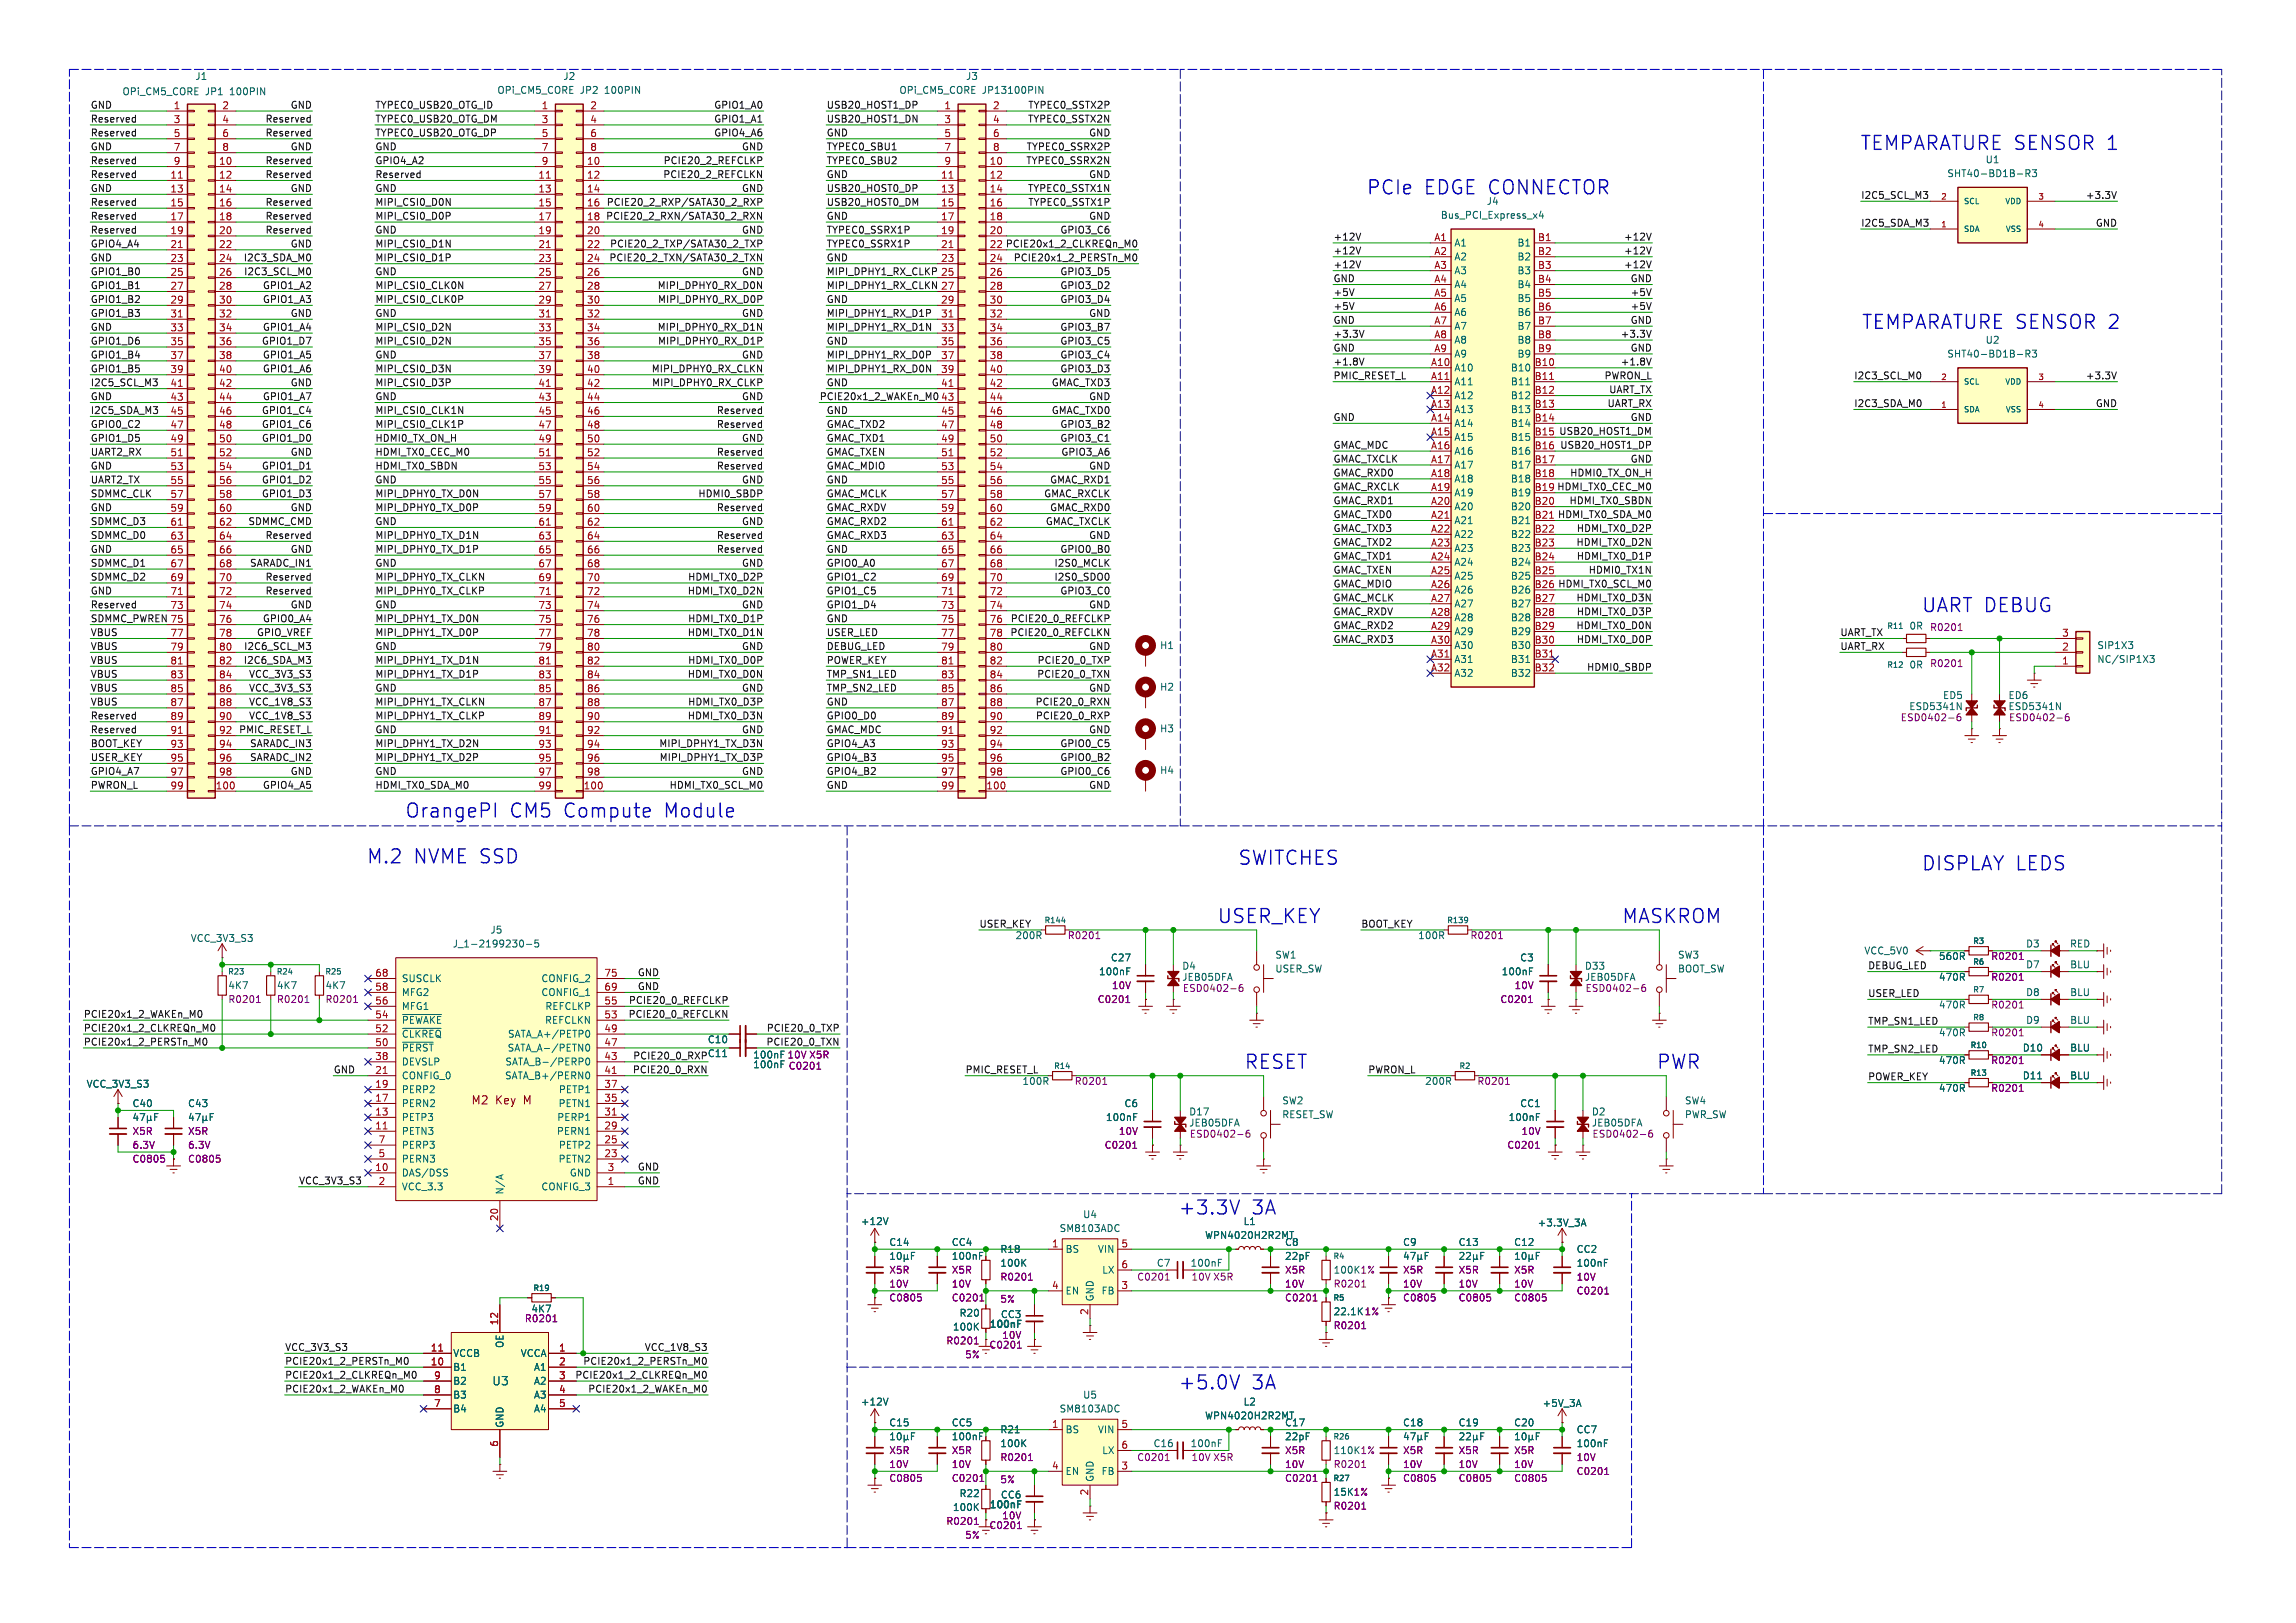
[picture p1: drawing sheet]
<svg xmlns="http://www.w3.org/2000/svg" width="420mm" height="297mm" viewBox="0 0 420 297" stroke-linecap="round" stroke-linejoin="round" font-family="sans-serif">
<defs><g id="words">
<g font-size="3.5" fill="#0000c2">
<text x="340.2" y="27.8">TEMPARATURE SENSOR 1</text>
<text x="249.9" y="35.9">PCIe</text>
<text x="260.6" y="35.9">EDGE CONNECTOR</text>
<text x="340.5" y="60.6">TEMPARATURE SENSOR 2</text>
<text x="351.4" y="112.4">UART DEBUG</text>
<text x="74" y="150">OrangePI</text>
<text x="93.3" y="150">CM5</text>
<text x="103.3" y="150">Compute</text>
<text x="122" y="150">Module</text>
<text x="67" y="158.4">M.2</text>
<text x="75.7" y="158.4">NVME SSD</text>
<text x="226.4" y="158.6">SWITCHES</text>
<text x="351.4" y="159.6">DISPLAY LEDS</text>
<text x="222.6" y="169.3">USER_KEY</text>
<text x="296.6" y="169.3">MASKROM</text>
<text x="227.6" y="196">RESET</text>
<text x="303" y="196">PWR</text>
<text x="215.5" y="222.6">+3.3V</text>
<text x="229" y="222.6">3A</text>
<text x="215.5" y="254.6">+5.0V</text>
<text x="229" y="254.6">3A</text>
</g>
<g font-size="2.1" fill="#840000">
<text x="86.2" y="202.3">M2</text>
<text x="90.6" y="202.3">Key</text>
<text x="95.8" y="202.3">M</text>
</g>
<text font-size="2.1" fill="#006464" x="90" y="253.7">U3</text>
<g font-size="1.8" fill="#006464">
<text x="22.3" y="17.6">OPi_CM5_CORE</text>
<text x="35.6" y="14.8">J1</text>
<text x="37.6" y="17.6">JP1</text>
<text x="42.2" y="17.6">100PIN</text>
<text x="90.9" y="17.4">OPi_CM5_CORE</text>
<text x="102.9" y="14.8">J2</text>
<text x="106.1" y="17.4">JP2</text>
<text x="110.8" y="17.4">100PIN</text>
<text x="164.4" y="17.4">OPi_CM5_CORE</text>
<text x="176.6" y="14.8">J3</text>
<text x="179.7" y="17.4">JP13100PIN</text>
<text x="356.1" y="32.6">SHT40-BD1B-R3</text>
<text x="363.1" y="30.1">U1</text>
<text x="263.5" y="40.2">Bus_PCI_Express_x4</text>
<text x="271.9" y="37.7">J4</text>
<text x="265.9" y="45.3">A1</text>
<text x="265.9" y="47.9">A2</text>
<text x="277.5" y="45.3">B1</text>
<text x="277.5" y="47.9">B2</text>
<text x="265.9" y="50.4">A3</text>
<text x="265.9" y="52.9">A4</text>
<text x="277.5" y="50.4">B3</text>
<text x="277.5" y="52.9">B4</text>
<text x="265.9" y="55.5">A5</text>
<text x="265.9" y="58">A6</text>
<text x="277.5" y="55.5">B5</text>
<text x="277.5" y="58">B6</text>
<text x="265.9" y="60.6">A7</text>
<text x="265.9" y="63.1">A8</text>
<text x="265.9" y="65.6">A9</text>
<text x="277.5" y="60.6">B7</text>
<text x="277.5" y="63.1">B8</text>
<text x="277.5" y="65.6">B9</text>
<text x="356.1" y="65.6">SHT40-BD1B-R3</text>
<text x="363.1" y="63.1">U2</text>
<text x="265.9" y="68.2">A10</text>
<text x="265.9" y="70.7">A11</text>
<text x="276.3" y="68.2">B10</text>
<text x="276.3" y="70.7">B11</text>
<text x="265.9" y="73.3">A12</text>
<text x="265.9" y="75.8">A13</text>
<text x="276.3" y="73.3">B12</text>
<text x="276.3" y="75.8">B13</text>
<text x="265.9" y="78.3">A14</text>
<text x="265.9" y="80.9">A15</text>
<text x="265.9" y="83.4">A16</text>
<text x="276.3" y="78.3">B14</text>
<text x="276.3" y="80.9">B15</text>
<text x="276.3" y="83.4">B16</text>
<text x="265.9" y="86">A17</text>
<text x="265.9" y="88.5">A18</text>
<text x="276.3" y="86">B17</text>
<text x="276.3" y="88.5">B18</text>
<text x="265.9" y="91">A19</text>
<text x="265.9" y="93.6">A20</text>
<text x="276.3" y="91">B19</text>
<text x="276.3" y="93.6">B20</text>
<text x="265.9" y="96.1">A21</text>
<text x="265.9" y="98.7">A22</text>
<text x="265.9" y="101.2">A23</text>
<text x="276.3" y="96.1">B21</text>
<text x="276.3" y="98.7">B22</text>
<text x="276.3" y="101.2">B23</text>
<text x="265.9" y="103.7">A24</text>
<text x="265.9" y="106.3">A25</text>
<text x="276.3" y="103.7">B24</text>
<text x="276.3" y="106.3">B25</text>
<text x="265.9" y="108.8">A26</text>
<text x="265.9" y="111.4">A27</text>
<text x="265.9" y="113.9">A28</text>
<text x="276.3" y="108.8">B26</text>
<text x="276.3" y="111.4">B27</text>
<text x="276.3" y="113.9">B28</text>
<text x="212.1" y="119">H1</text>
<text x="265.9" y="116.4">A29</text>
<text x="265.9" y="119">A30</text>
<text x="276.3" y="116.4">B29</text>
<text x="276.3" y="119">B30</text>
<text x="349.2" y="115.4">0R</text>
<text x="383.5" y="119">SIP1X3</text>
<text x="265.9" y="121.5">A31</text>
<text x="265.9" y="124.1">A32</text>
<text x="276.3" y="121.5">B31</text>
<text x="276.3" y="124.1">B32</text>
<text x="349.2" y="122.5">0R</text>
<text x="383.5" y="121.5">NC/SIP1X3</text>
<text x="212.1" y="126.6">H2</text>
<text x="355.3" y="128.1">ED5</text>
<text x="367.3" y="128.1">ED6</text>
<text x="212.1" y="134.2">H3</text>
<text x="212.1" y="141.8">H4</text>
<text x="34.8" y="172.6">VCC_3V3_S3</text>
<text x="82.7" y="173.6">J_1-2199230-5</text>
<text x="89.6" y="171">J5</text>
<text x="185.7" y="172.1">200R</text>
<text x="259.3" y="172.1">100R</text>
<text x="370.5" y="173.6">D3</text>
<text x="378.5" y="173.6">RED</text>
<text x="73.4" y="179.9">SUSCLK</text>
<text x="98.9" y="179.9">CONFIG_2</text>
<text x="200.9" y="178.7">100nF</text>
<text x="203.1" y="176.1">C27</text>
<text x="216.2" y="177.6">D4</text>
<text x="233.2" y="178.2">USER_SW</text>
<text x="233.2" y="175.6">SW1</text>
<text x="274.6" y="178.7">100nF</text>
<text x="278" y="176.1">C3</text>
<text x="289.8" y="177.6">D33</text>
<text x="306.8" y="178.2">BOOT_SW</text>
<text x="306.8" y="175.6">SW3</text>
<text x="340.9" y="174.9">VCC_5V0</text>
<text x="354.6" y="175.9">560R</text>
<text x="354.6" y="179.7">470R</text>
<text x="370.5" y="177.4">D7</text>
<text x="378.6" y="177.4">BLU</text>
<text x="41.7" y="181.2">4K7</text>
<text x="50.6" y="181.2">4K7</text>
<text x="59.4" y="181.2">4K7</text>
<text x="73.4" y="182.5">MFG2</text>
<text x="73.4" y="185">MFG1</text>
<text x="98.9" y="182.5">CONFIG_1</text>
<text x="99.7" y="185">REFCLKP</text>
<text x="354.6" y="184.8">470R</text>
<text x="370.5" y="182.5">D8</text>
<text x="378.6" y="182.5">BLU</text>
<text x="73.4" y="187.6">~{PEWAKE}</text>
<text x="73.4" y="190.1">~{CLKREQ}</text>
<text x="92.8" y="190.1">SATA_A+/PETP0</text>
<text x="99.6" y="187.6">REFCLKN</text>
<text x="129.4" y="191.1">C10</text>
<text x="354.6" y="189.8">470R</text>
<text x="370.5" y="187.6">D9</text>
<text x="378.6" y="187.6">BLU</text>
<text x="73.4" y="192.6">~{PERST}</text>
<text x="73.4" y="195.2">DEVSLP</text>
<text x="73.4" y="197.7">CONFIG_0</text>
<text x="92.3" y="197.7">SATA_B+/PERN0</text>
<text x="92.3" y="195.2">SATA_B-/PERP0</text>
<text x="92.8" y="192.6">SATA_A-/PETN0</text>
<text x="129.4" y="193.6">C11</text>
<text x="137.7" y="193.9">100nF</text>
<text x="137.7" y="195.7">100nF</text>
<text x="354.6" y="194.9">470R</text>
<text x="369.9" y="197.7">D11</text>
<text x="369.9" y="192.6">D10</text>
<text x="378.6" y="197.7">BLU</text>
<text x="378.6" y="192.6">BLU</text>
<text x="15.7" y="199.2">VCC_3V3_S3</text>
<text x="24.1" y="202.8">C40</text>
<text x="34.3" y="202.8">C43</text>
<text x="73.4" y="200.3">PERP2</text>
<text x="73.4" y="202.8">PERN2</text>
<text x="102.1" y="202.8">PETN1</text>
<text x="102.1" y="200.3">PETP1</text>
<text x="186.9" y="198.7">100R</text>
<text x="205.6" y="202.8">C6</text>
<text x="234.5" y="202.3">SW2</text>
<text x="260.6" y="198.7">200R</text>
<text x="278" y="202.8">CC1</text>
<text x="308.1" y="202.3">SW4</text>
<text x="354.6" y="200">470R</text>
<text x="73.4" y="205.3">PETP3</text>
<text x="73.4" y="207.9">PETN3</text>
<text x="101.8" y="207.9">PERN1</text>
<text x="101.8" y="205.3">PERP1</text>
<text x="202.2" y="205.3">100nF</text>
<text x="217.4" y="204.3">D17</text>
<text x="234.5" y="204.8">RESET_SW</text>
<text x="275.9" y="205.3">100nF</text>
<text x="291.1" y="204.3">D2</text>
<text x="308.1" y="204.8">PWR_SW</text>
<text x="73.4" y="210.4">PERP3</text>
<text x="73.4" y="213">PERN3</text>
<text x="73.4" y="215.5">DAS/DSS</text>
<text x="102.1" y="213">PETN2</text>
<text x="102.1" y="210.4">PETP2</text>
<text x="104.1" y="215.5">GND</text>
<text x="73.4" y="218">VCC_3.3</text>
<text x="92.3" y="218.7" transform="rotate(-90 92.3 218.7)">N/A</text>
<text x="98.9" y="218">CONFIG_3</text>
<text x="157.4" y="224.4">+12V</text>
<text x="193.7" y="225.7">SM8103ADC</text>
<text x="198" y="223.1">U4</text>
<text x="220.3" y="226.9">WPN4020H2R2MT</text>
<text x="227.4" y="224.4">L1</text>
<text x="281.2" y="224.6">+3.3V_3A</text>
<text x="162.6" y="228.2">C14</text>
<text x="174" y="228.2">CC4</text>
<text x="174" y="230.7">100nF</text>
<text x="182.9" y="232">100K</text>
<text x="182.9" y="229.5">R18</text>
<text x="194.8" y="229.5">BS</text>
<text x="200.7" y="229.5">VIN</text>
<text x="201.5" y="233.3">LX</text>
<text x="211.5" y="232">C7</text>
<text x="217.7" y="232">100nF</text>
<text x="235" y="228.2">C8</text>
<text x="235" y="230.7">22pF</text>
<text x="256.5" y="228.2">C9</text>
<text x="266.7" y="228.2">C13</text>
<text x="276.9" y="228.2">C12</text>
<text x="288.3" y="229.5">CC2</text>
<text x="288.3" y="232">100nF</text>
<text x="194.8" y="237.1">EN</text>
<text x="200.3" y="238.3" transform="rotate(-90 200.3 238.3)">GND</text>
<text x="201.4" y="237.1">FB</text>
<text x="174.2" y="243.7">100K</text>
<text x="175.4" y="241.1">R20</text>
<text x="180.8" y="243.3">100nF</text>
<text x="183" y="241.4">CC3</text>
<text x="82.8" y="248.5">VCCB</text>
<text x="82.8" y="251.1">B1</text>
<text x="92.3" y="246.8" transform="rotate(-90 92.3 246.8)">OE</text>
<text x="95.2" y="248.5">VCCA</text>
<text x="97.6" y="251.1">A1</text>
<text x="82.8" y="253.6">B2</text>
<text x="82.8" y="256.1">B3</text>
<text x="97.6" y="253.6">A2</text>
<text x="97.6" y="256.1">A3</text>
<text x="157.4" y="257.4">+12V</text>
<text x="198" y="256.1">U5</text>
<text x="227.4" y="257.4">L2</text>
<text x="282.1" y="257.7">+5V_3A</text>
<text x="82.8" y="258.7">B4</text>
<text x="92.3" y="261.4" transform="rotate(-90 92.3 261.4)">GND</text>
<text x="97.6" y="258.7">A4</text>
<text x="162.6" y="261.2">C15</text>
<text x="174" y="261.2">CC5</text>
<text x="174" y="263.8">100nF</text>
<text x="182.9" y="262.5">R21</text>
<text x="193.7" y="258.7">SM8103ADC</text>
<text x="194.8" y="262.5">BS</text>
<text x="200.7" y="262.5">VIN</text>
<text x="220.3" y="259.9">WPN4020H2R2MT</text>
<text x="235" y="261.2">C17</text>
<text x="235" y="263.8">22pF</text>
<text x="256.5" y="261.2">C18</text>
<text x="266.7" y="261.2">C19</text>
<text x="276.9" y="261.2">C20</text>
<text x="288.3" y="262.5">CC7</text>
<text x="182.9" y="265">100K</text>
<text x="201.5" y="266.3">LX</text>
<text x="210.9" y="265">C16</text>
<text x="217.7" y="265">100nF</text>
<text x="288.3" y="265">100nF</text>
<text x="175.4" y="274.2">R22</text>
<text x="183" y="274.4">CC6</text>
<text x="194.8" y="270.1">EN</text>
<text x="200.3" y="271.3" transform="rotate(-90 200.3 271.3)">GND</text>
<text x="201.4" y="270.1">FB</text>
<text x="174.2" y="276.7">100K</text>
<text x="180.8" y="276.4">100nF</text>
</g>
<g font-size="1.8" fill="#0f0f0f">
<text x="16.5" y="20">GND</text>
<text x="16.5" y="22.5">Reserved</text>
<text x="48.5" y="22.5">Reserved</text>
<text x="53.1" y="20">GND</text>
<text x="68.6" y="20">TYPEC0_USB20_OTG_ID</text>
<text x="68.6" y="22.5">TYPEC0_USB20_OTG_DM</text>
<text x="130.5" y="20">GPIO1_A0</text>
<text x="130.5" y="22.5">GPIO1_A1</text>
<text x="151.1" y="20">USB20_HOST1_DP</text>
<text x="151.1" y="22.5">USB20_HOST1_DN</text>
<text x="187.9" y="22.5">TYPEC0_SSTX2N</text>
<text x="188" y="20">TYPEC0_SSTX2P</text>
<text x="16.5" y="25.1">Reserved</text>
<text x="16.5" y="27.6">GND</text>
<text x="48.5" y="25.1">Reserved</text>
<text x="53.1" y="27.6">GND</text>
<text x="68.6" y="25.1">TYPEC0_USB20_OTG_DP</text>
<text x="68.6" y="27.6">GND</text>
<text x="130.5" y="25.1">GPIO4_A6</text>
<text x="135.6" y="27.6">GND</text>
<text x="151.1" y="25.1">GND</text>
<text x="151.1" y="27.6">TYPEC0_SBU1</text>
<text x="187.7" y="27.6">TYPEC0_SSRX2P</text>
<text x="199.1" y="25.1">GND</text>
<text x="16.5" y="35.2">GND</text>
<text x="16.5" y="30.1">Reserved</text>
<text x="16.5" y="32.7">Reserved</text>
<text x="48.5" y="32.7">Reserved</text>
<text x="48.5" y="30.1">Reserved</text>
<text x="53.1" y="35.2">GND</text>
<text x="68.6" y="32.7">Reserved</text>
<text x="68.6" y="30.1">GPIO4_A2</text>
<text x="68.6" y="35.2">GND</text>
<text x="121.2" y="32.7">PCIE20_2_REFCLKN</text>
<text x="121.3" y="30.1">PCIE20_2_REFCLKP</text>
<text x="135.6" y="35.2">GND</text>
<text x="151.1" y="32.7">GND</text>
<text x="151.1" y="30.1">TYPEC0_SBU2</text>
<text x="151.1" y="35.2">USB20_HOST0_DP</text>
<text x="187.6" y="30.1">TYPEC0_SSRX2N</text>
<text x="187.9" y="35.2">TYPEC0_SSTX1N</text>
<text x="199.1" y="32.7">GND</text>
<text x="16.5" y="40.3">Reserved</text>
<text x="16.5" y="37.8">Reserved</text>
<text x="48.5" y="37.8">Reserved</text>
<text x="48.5" y="40.3">Reserved</text>
<text x="68.6" y="37.8">MIPI_CSI0_D0N</text>
<text x="68.6" y="40.3">MIPI_CSI0_D0P</text>
<text x="110.8" y="40.3">PCIE20_2_RXN/SATA30_2_RXN</text>
<text x="110.9" y="37.8">PCIE20_2_RXP/SATA30_2_RXP</text>
<text x="151.1" y="37.8">USB20_HOST0_DM</text>
<text x="151.1" y="40.3">GND</text>
<text x="188" y="37.8">TYPEC0_SSTX1P</text>
<text x="199.1" y="40.3">GND</text>
<text x="340.4" y="41.6">I2C5_SDA_M3</text>
<text x="340.4" y="36.5">I2C5_SCL_M3</text>
<text x="381.5" y="36.5">+3.3V</text>
<text x="383.3" y="41.6">GND</text>
<text x="16.5" y="47.9">GND</text>
<text x="16.5" y="45.4">GPIO4_A4</text>
<text x="16.5" y="42.8">Reserved</text>
<text x="44.5" y="47.9">I2C3_SDA_M0</text>
<text x="48.5" y="42.8">Reserved</text>
<text x="53.1" y="45.4">GND</text>
<text x="68.6" y="42.8">GND</text>
<text x="68.6" y="47.9">MIPI_CSI0_D1P</text>
<text x="68.6" y="45.4">MIPI_CSI0_D1N</text>
<text x="111.4" y="47.9">PCIE20_2_TXN/SATA30_2_TXN</text>
<text x="111.5" y="45.4">PCIE20_2_TXP/SATA30_2_TXP</text>
<text x="135.6" y="42.8">GND</text>
<text x="151.1" y="42.8">TYPEC0_SSRX1P</text>
<text x="151.1" y="45.4">TYPEC0_SSRX1P</text>
<text x="151.1" y="47.9">GND</text>
<text x="180.9" y="45.5">22 PCIE20x1_2_CLKREQn_M0</text>
<text x="185.3" y="47.9">PCIE20x1_2_PERSTn_M0</text>
<text x="193.9" y="42.8">GPIO3_C6</text>
<text x="243.8" y="46.6">+12V</text>
<text x="243.8" y="44.1">+12V</text>
<text x="297" y="44.1">+12V</text>
<text x="297" y="46.6">+12V</text>
<text x="16.5" y="50.5">GPIO1_B0</text>
<text x="16.5" y="53">GPIO1_B1</text>
<text x="44.5" y="50.5">I2C3_SCL_M0</text>
<text x="48" y="53">GPIO1_A2</text>
<text x="68.6" y="53">MIPI_CSI0_CLK0N</text>
<text x="68.6" y="50.5">GND</text>
<text x="120.2" y="53">MIPI_DPHY0_RX_D0N</text>
<text x="135.6" y="50.5">GND</text>
<text x="151.1" y="50.5">MIPI_DPHY1_RX_CLKP</text>
<text x="151.1" y="53">MIPI_DPHY1_RX_CLKN</text>
<text x="193.9" y="50.5">GPIO3_D5</text>
<text x="193.9" y="53">GPIO3_D2</text>
<text x="243.8" y="51.7">GND</text>
<text x="243.8" y="49.2">+12V</text>
<text x="297" y="49.2">+12V</text>
<text x="298.2" y="51.7">GND</text>
<text x="16.5" y="55.5">GPIO1_B2</text>
<text x="16.5" y="58.1">GPIO1_B3</text>
<text x="48" y="55.5">GPIO1_A3</text>
<text x="53.1" y="58.1">GND</text>
<text x="68.6" y="55.5">MIPI_CSI0_CLK0P</text>
<text x="68.6" y="58.1">GND</text>
<text x="120.3" y="55.5">MIPI_DPHY0_RX_D0P</text>
<text x="135.6" y="58.1">GND</text>
<text x="151.1" y="58.1">MIPI_DPHY1_RX_D1P</text>
<text x="151.1" y="55.5">GND</text>
<text x="193.9" y="55.5">GPIO3_D4</text>
<text x="199.1" y="58.1">GND</text>
<text x="243.8" y="56.8">+5V</text>
<text x="243.8" y="54.3">+5V</text>
<text x="243.8" y="59.3">GND</text>
<text x="298.2" y="59.3">GND</text>
<text x="298.2" y="54.3">+5V</text>
<text x="298.2" y="56.8">+5V</text>
<text x="16.5" y="65.7">GPIO1_B4</text>
<text x="16.5" y="63.2">GPIO1_D6</text>
<text x="16.5" y="60.6">GND</text>
<text x="47.8" y="63.2">GPIO1_D7</text>
<text x="48" y="60.6">GPIO1_A4</text>
<text x="48" y="65.7">GPIO1_A5</text>
<text x="68.6" y="60.6">MIPI_CSI0_D2N</text>
<text x="68.6" y="65.7">GND</text>
<text x="68.6" y="63.2">MIPI_CSI0_D2N</text>
<text x="120.2" y="60.6">MIPI_DPHY0_RX_D1N</text>
<text x="120.3" y="63.2">MIPI_DPHY0_RX_D1P</text>
<text x="135.6" y="65.7">GND</text>
<text x="151.1" y="60.6">MIPI_DPHY1_RX_D1N</text>
<text x="151.1" y="65.7">MIPI_DPHY1_RX_D0P</text>
<text x="151.1" y="63.2">GND</text>
<text x="193.9" y="60.6">GPIO3_B7</text>
<text x="193.9" y="65.7">GPIO3_C4</text>
<text x="193.9" y="63.2">GPIO3_C5</text>
<text x="243.8" y="61.9">+3.3V</text>
<text x="243.8" y="64.4">GND</text>
<text x="296.4" y="61.9">+3.3V</text>
<text x="298.2" y="64.4">GND</text>
<text x="16.5" y="68.2">GPIO1_B5</text>
<text x="16.5" y="70.8">I2C5_SCL_M3</text>
<text x="48" y="68.2">GPIO1_A6</text>
<text x="53.1" y="70.8">GND</text>
<text x="68.6" y="68.2">MIPI_CSI0_D3N</text>
<text x="68.6" y="70.8">MIPI_CSI0_D3P</text>
<text x="119.1" y="68.2">MIPI_DPHY0_RX_CLKN</text>
<text x="119.2" y="70.8">MIPI_DPHY0_RX_CLKP</text>
<text x="151.1" y="68.2">MIPI_DPHY1_RX_D0N</text>
<text x="151.1" y="70.8">GND</text>
<text x="192.3" y="70.8">GMAC_TXD3</text>
<text x="193.9" y="68.2">GPIO3_D3</text>
<text x="243.8" y="67">+1.8V</text>
<text x="243.8" y="69.5">PMIC_RESET_L</text>
<text x="293.4" y="69.5">PWRON_L</text>
<text x="296.4" y="67">+1.8V</text>
<text x="339.1" y="69.5">I2C3_SCL_M0</text>
<text x="381.5" y="69.5">+3.3V</text>
<text x="16.5" y="73.3">GND</text>
<text x="16.5" y="75.9">I2C5_SDA_M3</text>
<text x="47.8" y="75.9">GPIO1_C4</text>
<text x="48" y="73.3">GPIO1_A7</text>
<text x="68.6" y="75.9">MIPI_CSI0_CLK1N</text>
<text x="68.6" y="73.3">GND</text>
<text x="131" y="75.9">Reserved</text>
<text x="135.6" y="73.3">GND</text>
<text x="149.9" y="73.3">PCIE20x1_2_WAKEn_M0</text>
<text x="151.1" y="75.9">GND</text>
<text x="172" y="73.4">43</text>
<text x="192.3" y="75.9">GMAC_TXD0</text>
<text x="199.1" y="73.3">GND</text>
<text x="243.8" y="77.1">GND</text>
<text x="294" y="74.6">UART_RX</text>
<text x="294.3" y="72">UART_TX</text>
<text x="298.2" y="77.1">GND</text>
<text x="339.1" y="74.6">I2C3_SDA_M0</text>
<text x="383.3" y="74.6">GND</text>
<text x="16.5" y="80.9">GPIO1_D5</text>
<text x="16.5" y="83.5">UART2_RX</text>
<text x="16.5" y="78.4">GPIO0_C2</text>
<text x="47.8" y="80.9">GPIO1_D0</text>
<text x="47.8" y="78.4">GPIO1_C6</text>
<text x="53.1" y="83.5">GND</text>
<text x="68.6" y="80.9">HDMI0_TX_ON_H</text>
<text x="68.6" y="83.5">HDMI_TX0_CEC_M0</text>
<text x="68.6" y="78.4">MIPI_CSI0_CLK1P</text>
<text x="131" y="78.4">Reserved</text>
<text x="131" y="83.5">Reserved</text>
<text x="135.6" y="80.9">GND</text>
<text x="151.1" y="83.5">GMAC_TXEN</text>
<text x="151.1" y="80.9">GMAC_TXD1</text>
<text x="151.1" y="78.4">GMAC_TXD2</text>
<text x="193.9" y="78.4">GPIO3_B2</text>
<text x="193.9" y="80.9">GPIO3_C1</text>
<text x="194" y="83.5">GPIO3_A6</text>
<text x="243.8" y="82.2">GMAC_MDC</text>
<text x="285.1" y="79.7">USB20_HOST1_DM</text>
<text x="285.3" y="82.2">USB20_HOST1_DP</text>
<text x="16.5" y="88.6">UART2_TX</text>
<text x="16.5" y="86">GND</text>
<text x="47.8" y="86">GPIO1_D1</text>
<text x="47.8" y="88.6">GPIO1_D2</text>
<text x="68.6" y="88.6">GND</text>
<text x="68.6" y="86">HDMI_TX0_SBDN</text>
<text x="131" y="86">Reserved</text>
<text x="135.6" y="88.6">GND</text>
<text x="151.1" y="86">GMAC_MDIO</text>
<text x="151.1" y="88.6">GND</text>
<text x="192" y="88.6">GMAC_RXD1</text>
<text x="199.1" y="86">GND</text>
<text x="243.8" y="84.7">GMAC_TXCLK</text>
<text x="243.8" y="87.3">GMAC_RXD0</text>
<text x="243.8" y="89.8">GMAC_RXCLK</text>
<text x="280.6" y="89.9">B19 HDMI_TX0_CEC_M0</text>
<text x="287.1" y="87.3">HDMI0_TX_ON_H</text>
<text x="298.2" y="84.7">GND</text>
<text x="16.5" y="93.6">GND</text>
<text x="16.5" y="91.1">SDMMC_CLK</text>
<text x="47.8" y="91.1">GPIO1_D3</text>
<text x="53.1" y="93.6">GND</text>
<text x="68.6" y="91.1">MIPI_DPHY0_TX_D0N</text>
<text x="68.6" y="93.6">MIPI_DPHY0_TX_D0P</text>
<text x="127.6" y="91.1">HDMI0_SBDP</text>
<text x="131" y="93.6">Reserved</text>
<text x="151.1" y="93.6">GMAC_RXDV</text>
<text x="151.1" y="91.1">GMAC_MCLK</text>
<text x="190.9" y="91.1">GMAC_RXCLK</text>
<text x="192" y="93.6">GMAC_RXD0</text>
<text x="243.8" y="92.4">GMAC_RXD1</text>
<text x="243.8" y="94.9">GMAC_TXD0</text>
<text x="280.6" y="95">B21 HDMI_TX0_SDA_M0</text>
<text x="287" y="92.4">HDMI_TX0_SBDN</text>
<text x="16.5" y="96.2">SDMMC_D3</text>
<text x="16.5" y="101.3">GND</text>
<text x="16.5" y="98.7">SDMMC_D0</text>
<text x="45.3" y="96.2">SDMMC_CMD</text>
<text x="48.5" y="98.7">Reserved</text>
<text x="53.1" y="101.3">GND</text>
<text x="68.6" y="96.2">GND</text>
<text x="68.6" y="101.3">MIPI_DPHY0_TX_D1P</text>
<text x="68.6" y="98.7">MIPI_DPHY0_TX_D1N</text>
<text x="131" y="101.3">Reserved</text>
<text x="131" y="98.7">Reserved</text>
<text x="135.6" y="96.2">GND</text>
<text x="151.1" y="98.7">GMAC_RXD3</text>
<text x="151.1" y="101.3">GND</text>
<text x="151.1" y="96.2">GMAC_RXD2</text>
<text x="191.2" y="96.2">GMAC_TXCLK</text>
<text x="193.9" y="101.3">GPIO0_B0</text>
<text x="199.1" y="98.7">GND</text>
<text x="243.8" y="100">GMAC_TXD2</text>
<text x="243.8" y="97.4">GMAC_TXD3</text>
<text x="288.3" y="100">HDMI_TX0_D2N</text>
<text x="288.3" y="97.4">HDMI_TX0_D2P</text>
<text x="16.5" y="103.8">SDMMC_D1</text>
<text x="16.5" y="106.3">SDMMC_D2</text>
<text x="45.6" y="103.8">SARADC_IN1</text>
<text x="48.5" y="106.3">Reserved</text>
<text x="68.6" y="106.3">MIPI_DPHY0_TX_CLKN</text>
<text x="68.6" y="103.8">GND</text>
<text x="125.8" y="106.3">HDMI_TX0_D2P</text>
<text x="135.6" y="103.8">GND</text>
<text x="151.1" y="106.3">GPIO1_C2</text>
<text x="151.1" y="103.8">GPIO0_A0</text>
<text x="192.8" y="103.8">I2S0_MCLK</text>
<text x="192.8" y="106.3">I2S0_SDO0</text>
<text x="243.8" y="105.1">GMAC_TXEN</text>
<text x="243.8" y="107.6">GMAC_MDIO</text>
<text x="243.8" y="102.5">GMAC_TXD1</text>
<text x="280.6" y="107.7">B26 HDMI_TX0_SCL_M0</text>
<text x="288.3" y="102.5">HDMI_TX0_D1P</text>
<text x="290.5" y="105.1">HDMI0_TX1N</text>
<text x="16.5" y="114">SDMMC_PWREN 75</text>
<text x="16.5" y="111.4">Reserved</text>
<text x="16.5" y="108.9">GND</text>
<text x="48" y="114">GPIO0_A4</text>
<text x="48.5" y="108.9">Reserved</text>
<text x="53.1" y="111.4">GND</text>
<text x="68.6" y="108.9">MIPI_DPHY0_TX_CLKP</text>
<text x="68.6" y="111.4">GND</text>
<text x="68.6" y="114">MIPI_DPHY1_TX_D0N</text>
<text x="125.7" y="108.9">HDMI_TX0_D2N</text>
<text x="125.8" y="114">HDMI_TX0_D1P</text>
<text x="135.6" y="111.4">GND</text>
<text x="151.1" y="111.4">GPIO1_D4</text>
<text x="151.1" y="108.9">GPIO1_C5</text>
<text x="151.1" y="114">GND</text>
<text x="184.8" y="114">PCIE20_0_REFCLKP</text>
<text x="193.9" y="108.9">GPIO3_C0</text>
<text x="199.1" y="111.4">GND</text>
<text x="243.8" y="110.1">GMAC_MCLK</text>
<text x="243.8" y="112.7">GMAC_RXDV</text>
<text x="288.3" y="110.1">HDMI_TX0_D3N</text>
<text x="288.3" y="112.7">HDMI_TX0_D3P</text>
<text x="16.5" y="119">VBUS</text>
<text x="16.5" y="116.5">VBUS</text>
<text x="44.5" y="119">I2C6_SCL_M3</text>
<text x="46.9" y="116.5">GPIO_VREF</text>
<text x="68.6" y="119">GND</text>
<text x="68.6" y="116.5">MIPI_DPHY1_TX_D0P</text>
<text x="125.7" y="116.5">HDMI_TX0_D1N</text>
<text x="135.6" y="119">GND</text>
<text x="151.1" y="116.5">USER_LED</text>
<text x="151.1" y="119">DEBUG_LED</text>
<text x="184.7" y="116.5">PCIE20_0_REFCLKN</text>
<text x="199.1" y="119">GND</text>
<text x="243.8" y="117.8">GMAC_RXD3</text>
<text x="243.8" y="115.2">GMAC_RXD2</text>
<text x="288.3" y="115.2">HDMI_TX0_D0N</text>
<text x="288.3" y="117.8">HDMI_TX0_D0P</text>
<text x="336.5" y="116.5">UART_TX</text>
<text x="336.5" y="119">UART_RX</text>
<text x="16.5" y="121.6">VBUS</text>
<text x="16.5" y="124.1">VBUS</text>
<text x="44.5" y="121.6">I2C6_SDA_M3</text>
<text x="45.5" y="124.1">VCC_3V3_S3</text>
<text x="68.6" y="124.1">MIPI_DPHY1_TX_D1P</text>
<text x="68.6" y="121.6">MIPI_DPHY1_TX_D1N</text>
<text x="125.7" y="124.1">HDMI_TX0_D0N</text>
<text x="125.8" y="121.6">HDMI_TX0_D0P</text>
<text x="151.1" y="124.1">TMP_SN1_LED</text>
<text x="151.1" y="121.6">POWER_KEY</text>
<text x="189.6" y="124.1">PCIE20_0_TXN</text>
<text x="189.7" y="121.6">PCIE20_0_TXP</text>
<text x="290.2" y="122.8">HDMI0_SBDP</text>
<text x="16.5" y="129.2">VBUS</text>
<text x="16.5" y="126.7">VBUS</text>
<text x="16.5" y="131.7">Reserved</text>
<text x="45.5" y="126.7">VCC_3V3_S3</text>
<text x="45.5" y="131.7">VCC_1V8_S3</text>
<text x="45.5" y="129.2">VCC_1V8_S3</text>
<text x="68.6" y="129.2">MIPI_DPHY1_TX_CLKN</text>
<text x="68.6" y="131.7">MIPI_DPHY1_TX_CLKP</text>
<text x="68.6" y="126.7">GND</text>
<text x="125.7" y="131.7">HDMI_TX0_D3N</text>
<text x="125.8" y="129.2">HDMI_TX0_D3P</text>
<text x="135.6" y="126.7">GND</text>
<text x="151.1" y="126.7">TMP_SN2_LED</text>
<text x="151.1" y="129.2">GND</text>
<text x="151.1" y="131.7">GPIO0_D0</text>
<text x="189.3" y="129.2">PCIE20_0_RXN</text>
<text x="189.4" y="131.7">PCIE20_0_RXP</text>
<text x="199.1" y="126.7">GND</text>
<text x="16.5" y="134.3">Reserved</text>
<text x="16.5" y="136.8">BOOT_KEY</text>
<text x="43.6" y="134.3">PMIC_RESET_L</text>
<text x="45.6" y="136.8">SARADC_IN3</text>
<text x="68.6" y="136.8">MIPI_DPHY1_TX_D2N</text>
<text x="68.6" y="134.3">GND</text>
<text x="120.5" y="136.8">MIPI_DPHY1_TX_D3N</text>
<text x="135.6" y="134.3">GND</text>
<text x="151.1" y="134.3">GMAC_MDC</text>
<text x="151.1" y="136.8">GPIO4_A3</text>
<text x="193.9" y="136.8">GPIO0_C5</text>
<text x="199.1" y="134.3">GND</text>
<text x="16.5" y="141.9">GPIO4_A7</text>
<text x="16.5" y="139.4">USER_KEY</text>
<text x="45.6" y="139.4">SARADC_IN2</text>
<text x="53.1" y="141.9">GND</text>
<text x="68.6" y="141.9">GND</text>
<text x="68.6" y="139.4">MIPI_DPHY1_TX_D2P</text>
<text x="120.6" y="139.4">MIPI_DPHY1_TX_D3P</text>
<text x="135.6" y="141.9">GND</text>
<text x="151.1" y="139.4">GPIO4_B3</text>
<text x="151.1" y="141.9">GPIO4_B2</text>
<text x="193.9" y="139.4">GPIO0_B2</text>
<text x="193.9" y="141.9">GPIO0_C6</text>
<text x="16.5" y="144.4">PWRON_L</text>
<text x="48" y="144.4">GPIO4_A5</text>
<text x="68.6" y="144.4">HDMI_TX0_SDA_M0</text>
<text x="122.4" y="144.4">HDMI_TX0_SCL_M0</text>
<text x="151.1" y="144.4">GND</text>
<text x="199.1" y="144.4">GND</text>
<text x="179.1" y="169.8">USER_KEY</text>
<text x="248.9" y="169.8">BOOT_KEY</text>
<text x="116.6" y="178.7">GND</text>
<text x="341.6" y="177.5">DEBUG_LED</text>
<text x="114.9" y="183.8">PCIE20_0_REFCLKP</text>
<text x="116.6" y="181.3">GND</text>
<text x="341.6" y="182.5">USER_LED</text>
<text x="15.2" y="191.4">PCIE20x1_2_PERSTn_M0</text>
<text x="15.2" y="188.9">PCIE20x1_2_CLKREQn_M0</text>
<text x="15.2" y="186.3">PCIE20x1_2_WAKEn_M0</text>
<text x="114.9" y="186.3">PCIE20_0_REFCLKN</text>
<text x="140.1" y="191.4">PCIE20_0_TXN</text>
<text x="140.2" y="188.9">PCIE20_0_TXP</text>
<text x="341.6" y="187.6">TMP_SN1_LED</text>
<text x="61" y="196.5">GND</text>
<text x="115.7" y="196.5">PCIE20_0_RXN</text>
<text x="115.7" y="194">PCIE20_0_RXP C11</text>
<text x="176.5" y="196.5">PMIC_RESET_L</text>
<text x="250.2" y="196.5">PWRON_L</text>
<text x="341.6" y="192.7">TMP_SN2_LED</text>
<text x="341.6" y="197.8">POWER_KEY</text>
<text x="116.6" y="214.3">GND</text>
<text x="54.6" y="216.8">VCC_3V3_S3</text>
<text x="116.6" y="216.8">GND</text>
<text x="52.1" y="249.8">PCIE20x1_2_PERSTn_M0</text>
<text x="52.1" y="247.3">VCC_3V3_S3</text>
<text x="106.6" y="249.8">PCIE20x1_2_PERSTn_M0</text>
<text x="117.8" y="247.3">VCC_1V8_S3</text>
<text x="52.1" y="252.4">PCIE20x1_2_CLKREQn_M0</text>
<text x="52.1" y="254.9">PCIE20x1_2_WAKEn_M0</text>
<text x="105.1" y="252.4">PCIE20x1_2_CLKREQn_M0</text>
<text x="107.5" y="254.9">PCIE20x1_2_WAKEn_M0</text>
</g>
<g font-size="1.8" fill="#a90000">
<text x="31.7" y="20.1">1</text>
<text x="31.7" y="22.6">3</text>
<text x="40.6" y="20.1">2</text>
<text x="40.6" y="22.6">4</text>
<text x="99" y="20.1">1</text>
<text x="99" y="22.6">3</text>
<text x="107.9" y="20.1">2</text>
<text x="107.9" y="22.6">4</text>
<text x="172.6" y="20.1">1</text>
<text x="172.6" y="22.6">3</text>
<text x="181.5" y="20.1">2</text>
<text x="181.5" y="22.6">4</text>
<text x="31.7" y="25.1">5</text>
<text x="31.7" y="27.7">7</text>
<text x="40.6" y="25.1">6</text>
<text x="40.6" y="27.7">8</text>
<text x="99" y="25.1">5</text>
<text x="99" y="27.7">7</text>
<text x="107.9" y="25.1">6</text>
<text x="107.9" y="27.7">8</text>
<text x="172.6" y="25.1">5</text>
<text x="172.6" y="27.7">7</text>
<text x="181.5" y="25.1">6</text>
<text x="181.5" y="27.7">8</text>
<text x="31.1" y="32.8">11</text>
<text x="31.1" y="35.3">13</text>
<text x="31.7" y="30.2">9</text>
<text x="40" y="30.2">10</text>
<text x="40" y="32.8">12</text>
<text x="40" y="35.3">14</text>
<text x="98.4" y="32.8">11</text>
<text x="98.4" y="35.3">13</text>
<text x="99" y="30.2">9</text>
<text x="107.3" y="30.2">10</text>
<text x="107.3" y="32.8">12</text>
<text x="107.3" y="35.3">14</text>
<text x="172" y="32.8">11</text>
<text x="172" y="35.3">13</text>
<text x="172.6" y="30.2">9</text>
<text x="180.9" y="30.2">10</text>
<text x="180.9" y="32.8">12</text>
<text x="180.9" y="35.3">14</text>
<text x="31.1" y="37.8">15</text>
<text x="31.1" y="40.4">17</text>
<text x="40" y="37.8">16</text>
<text x="40" y="40.4">18</text>
<text x="98.4" y="37.8">15</text>
<text x="98.4" y="40.4">17</text>
<text x="107.3" y="37.8">16</text>
<text x="107.3" y="40.4">18</text>
<text x="172" y="37.8">15</text>
<text x="172" y="40.4">17</text>
<text x="180.9" y="37.8">16</text>
<text x="180.9" y="40.4">18</text>
<text x="31.1" y="42.9">19</text>
<text x="31.1" y="45.5">21</text>
<text x="40" y="42.9">20</text>
<text x="40" y="45.5">22</text>
<text x="98.4" y="42.9">19</text>
<text x="98.4" y="45.5">21</text>
<text x="107.3" y="42.9">20</text>
<text x="107.3" y="45.5">22</text>
<text x="172" y="42.9">19</text>
<text x="172" y="45.5">21</text>
<text x="180.9" y="42.9">20</text>
<text x="262.3" y="44.2">A1</text>
<text x="262.3" y="46.7">A2</text>
<text x="281.2" y="44.2">B1</text>
<text x="281.2" y="46.7">B2</text>
<text x="31.1" y="48">23</text>
<text x="31.1" y="50.5">25</text>
<text x="31.1" y="53.1">27</text>
<text x="40" y="48">24</text>
<text x="40" y="50.5">26</text>
<text x="40" y="53.1">28</text>
<text x="98.4" y="48">23</text>
<text x="98.4" y="50.5">25</text>
<text x="98.4" y="53.1">27</text>
<text x="107.3" y="48">24</text>
<text x="107.3" y="50.5">26</text>
<text x="107.3" y="53.1">28</text>
<text x="172" y="48">23</text>
<text x="172" y="50.5">25</text>
<text x="172" y="53.1">27</text>
<text x="180.9" y="48">24</text>
<text x="180.9" y="50.5">26</text>
<text x="180.9" y="53.1">28</text>
<text x="262.3" y="49.3">A3</text>
<text x="262.3" y="51.8">A4</text>
<text x="281.2" y="49.3">B3</text>
<text x="281.2" y="51.8">B4</text>
<text x="31.1" y="55.6">29</text>
<text x="31.1" y="58.2">31</text>
<text x="40" y="55.6">30</text>
<text x="40" y="58.2">32</text>
<text x="98.4" y="55.6">29</text>
<text x="98.4" y="58.2">31</text>
<text x="107.3" y="55.6">30</text>
<text x="107.3" y="58.2">32</text>
<text x="172" y="55.6">29</text>
<text x="172" y="58.2">31</text>
<text x="180.9" y="55.6">30</text>
<text x="180.9" y="58.2">32</text>
<text x="262.3" y="54.4">A5</text>
<text x="262.3" y="56.9">A6</text>
<text x="262.3" y="59.4">A7</text>
<text x="281.2" y="54.4">B5</text>
<text x="281.2" y="56.9">B6</text>
<text x="281.2" y="59.4">B7</text>
<text x="31.1" y="60.7">33</text>
<text x="31.1" y="63.2">35</text>
<text x="31.1" y="65.8">37</text>
<text x="40" y="60.7">34</text>
<text x="40" y="63.2">36</text>
<text x="40" y="65.8">38</text>
<text x="98.4" y="60.7">33</text>
<text x="98.4" y="63.2">35</text>
<text x="98.4" y="65.8">37</text>
<text x="107.3" y="60.7">34</text>
<text x="107.3" y="63.2">36</text>
<text x="107.3" y="65.8">38</text>
<text x="172" y="60.7">33</text>
<text x="172" y="63.2">35</text>
<text x="172" y="65.8">37</text>
<text x="180.9" y="60.7">34</text>
<text x="180.9" y="63.2">36</text>
<text x="180.9" y="65.8">38</text>
<text x="262.3" y="62">A8</text>
<text x="262.3" y="64.5">A9</text>
<text x="281.2" y="62">B8</text>
<text x="281.2" y="64.5">B9</text>
<text x="31.1" y="68.3">39</text>
<text x="31.1" y="70.9">41</text>
<text x="40" y="68.3">40</text>
<text x="40" y="70.9">42</text>
<text x="98.4" y="68.3">39</text>
<text x="98.4" y="70.9">41</text>
<text x="107.3" y="68.3">40</text>
<text x="107.3" y="70.9">42</text>
<text x="172" y="68.3">39</text>
<text x="172" y="70.9">41</text>
<text x="180.9" y="68.3">40</text>
<text x="180.9" y="70.9">42</text>
<text x="261.7" y="67.1">A10</text>
<text x="261.7" y="69.6">A11</text>
<text x="280.6" y="67.1">B10</text>
<text x="280.6" y="69.6">B11</text>
<text x="31.1" y="73.4">43</text>
<text x="31.1" y="75.9">45</text>
<text x="40" y="73.4">44</text>
<text x="40" y="75.9">46</text>
<text x="98.4" y="73.4">43</text>
<text x="98.4" y="75.9">45</text>
<text x="107.3" y="73.4">44</text>
<text x="107.3" y="75.9">46</text>
<text x="172" y="75.9">45</text>
<text x="180.9" y="73.4">44</text>
<text x="180.9" y="75.9">46</text>
<text x="261.7" y="72.1">A12</text>
<text x="261.7" y="74.7">A13</text>
<text x="261.7" y="77.2">A14</text>
<text x="280.6" y="72.1">B12</text>
<text x="280.6" y="74.7">B13</text>
<text x="280.6" y="77.2">B14</text>
<text x="31.1" y="78.5">47</text>
<text x="31.1" y="81">49</text>
<text x="31.1" y="83.6">51</text>
<text x="40" y="78.5">48</text>
<text x="40" y="81">50</text>
<text x="40" y="83.6">52</text>
<text x="98.4" y="78.5">47</text>
<text x="98.4" y="81">49</text>
<text x="98.4" y="83.6">51</text>
<text x="107.3" y="78.5">48</text>
<text x="107.3" y="81">50</text>
<text x="107.3" y="83.6">52</text>
<text x="172" y="78.5">47</text>
<text x="172" y="81">49</text>
<text x="172" y="83.6">51</text>
<text x="180.9" y="78.5">48</text>
<text x="180.9" y="81">50</text>
<text x="180.9" y="83.6">52</text>
<text x="261.7" y="79.8">A15</text>
<text x="261.7" y="82.3">A16</text>
<text x="280.6" y="79.8">B15</text>
<text x="280.6" y="82.3">B16</text>
<text x="31.1" y="86.1">53</text>
<text x="31.1" y="88.6">55</text>
<text x="40" y="86.1">54</text>
<text x="40" y="88.6">56</text>
<text x="98.4" y="86.1">53</text>
<text x="98.4" y="88.6">55</text>
<text x="107.3" y="86.1">54</text>
<text x="107.3" y="88.6">56</text>
<text x="172" y="86.1">53</text>
<text x="172" y="88.6">55</text>
<text x="180.9" y="86.1">54</text>
<text x="180.9" y="88.6">56</text>
<text x="261.7" y="84.8">A17</text>
<text x="261.7" y="87.4">A18</text>
<text x="261.7" y="89.9">A19</text>
<text x="280.6" y="84.8">B17</text>
<text x="280.6" y="87.4">B18</text>
<text x="31.1" y="91.2">57</text>
<text x="31.1" y="93.7">59</text>
<text x="40" y="91.2">58</text>
<text x="40" y="93.7">60</text>
<text x="98.4" y="91.2">57</text>
<text x="98.4" y="93.7">59</text>
<text x="107.3" y="91.2">58</text>
<text x="107.3" y="93.7">60</text>
<text x="172" y="91.2">57</text>
<text x="172" y="93.7">59</text>
<text x="180.9" y="91.2">58</text>
<text x="180.9" y="93.7">60</text>
<text x="261.7" y="92.5">A20</text>
<text x="261.7" y="95">A21</text>
<text x="280.6" y="92.5">B20</text>
<text x="31.1" y="96.3">61</text>
<text x="31.1" y="98.8">63</text>
<text x="31.1" y="101.3">65</text>
<text x="40" y="96.3">62</text>
<text x="40" y="98.8">64</text>
<text x="40" y="101.3">66</text>
<text x="98.4" y="96.3">61</text>
<text x="98.4" y="98.8">63</text>
<text x="98.4" y="101.3">65</text>
<text x="107.3" y="96.3">62</text>
<text x="107.3" y="98.8">64</text>
<text x="107.3" y="101.3">66</text>
<text x="172" y="96.3">61</text>
<text x="172" y="98.8">63</text>
<text x="172" y="101.3">65</text>
<text x="180.9" y="96.3">62</text>
<text x="180.9" y="98.8">64</text>
<text x="180.9" y="101.3">66</text>
<text x="261.7" y="97.5">A22</text>
<text x="261.7" y="100.1">A23</text>
<text x="280.6" y="97.5">B22</text>
<text x="280.6" y="100.1">B23</text>
<text x="31.1" y="103.9">67</text>
<text x="31.1" y="106.4">69</text>
<text x="40" y="103.9">68</text>
<text x="40" y="106.4">70</text>
<text x="98.4" y="103.9">67</text>
<text x="98.4" y="106.4">69</text>
<text x="107.3" y="103.9">68</text>
<text x="107.3" y="106.4">70</text>
<text x="172" y="103.9">67</text>
<text x="172" y="106.4">69</text>
<text x="180.9" y="103.9">68</text>
<text x="180.9" y="106.4">70</text>
<text x="261.7" y="102.6">A24</text>
<text x="261.7" y="105.2">A25</text>
<text x="261.7" y="107.7">A26</text>
<text x="280.6" y="102.6">B24</text>
<text x="280.6" y="105.2">B25</text>
<text x="31.1" y="109">71</text>
<text x="31.1" y="111.5">73</text>
<text x="40" y="109">72</text>
<text x="40" y="111.5">74</text>
<text x="98.4" y="109">71</text>
<text x="98.4" y="111.5">73</text>
<text x="107.3" y="109">72</text>
<text x="107.3" y="111.5">74</text>
<text x="172" y="109">71</text>
<text x="172" y="111.5">73</text>
<text x="180.9" y="109">72</text>
<text x="180.9" y="111.5">74</text>
<text x="261.7" y="110.2">A27</text>
<text x="261.7" y="112.8">A28</text>
<text x="280.6" y="110.2">B27</text>
<text x="280.6" y="112.8">B28</text>
<text x="31.1" y="116.6">77</text>
<text x="31.1" y="119.1">79</text>
<text x="40" y="114">76</text>
<text x="40" y="116.6">78</text>
<text x="40" y="119.1">80</text>
<text x="98.4" y="114">75</text>
<text x="98.4" y="116.6">77</text>
<text x="98.4" y="119.1">79</text>
<text x="107.3" y="114">76</text>
<text x="107.3" y="116.6">78</text>
<text x="107.3" y="119.1">80</text>
<text x="172" y="114">75</text>
<text x="172" y="116.6">77</text>
<text x="172" y="119.1">79</text>
<text x="180.9" y="114">76</text>
<text x="180.9" y="116.6">78</text>
<text x="180.9" y="119.1">80</text>
<text x="261.7" y="115.3">A29</text>
<text x="261.7" y="117.9">A30</text>
<text x="280.6" y="115.3">B29</text>
<text x="280.6" y="117.9">B30</text>
<text x="377.1" y="119.1">2</text>
<text x="377.1" y="116.6">3</text>
<text x="31.1" y="121.7">81</text>
<text x="31.1" y="124.2">83</text>
<text x="40" y="121.7">82</text>
<text x="40" y="124.2">84</text>
<text x="98.4" y="121.7">81</text>
<text x="98.4" y="124.2">83</text>
<text x="107.3" y="121.7">82</text>
<text x="107.3" y="124.2">84</text>
<text x="172" y="121.7">81</text>
<text x="172" y="124.2">83</text>
<text x="180.9" y="121.7">82</text>
<text x="180.9" y="124.2">84</text>
<text x="261.7" y="120.4">A31</text>
<text x="261.7" y="122.9">A32</text>
<text x="280.6" y="120.4">B31</text>
<text x="280.6" y="122.9">B32</text>
<text x="377.1" y="121.7">1</text>
<text x="31.1" y="126.7">85</text>
<text x="31.1" y="129.3">87</text>
<text x="31.1" y="131.8">89</text>
<text x="40" y="126.7">86</text>
<text x="40" y="129.3">88</text>
<text x="40" y="131.8">90</text>
<text x="98.4" y="126.7">85</text>
<text x="98.4" y="129.3">87</text>
<text x="98.4" y="131.8">89</text>
<text x="107.3" y="126.7">86</text>
<text x="107.3" y="129.3">88</text>
<text x="107.3" y="131.8">90</text>
<text x="172" y="126.7">85</text>
<text x="172" y="129.3">87</text>
<text x="172" y="131.8">89</text>
<text x="180.9" y="126.7">86</text>
<text x="180.9" y="129.3">88</text>
<text x="180.9" y="131.8">90</text>
<text x="31.1" y="134.4">91</text>
<text x="31.1" y="136.9">93</text>
<text x="40" y="134.4">92</text>
<text x="40" y="136.9">94</text>
<text x="98.4" y="134.4">91</text>
<text x="98.4" y="136.9">93</text>
<text x="107.3" y="134.4">92</text>
<text x="107.3" y="136.9">94</text>
<text x="172" y="134.4">91</text>
<text x="172" y="136.9">93</text>
<text x="180.9" y="134.4">92</text>
<text x="180.9" y="136.9">94</text>
<text x="31.1" y="139.4">95</text>
<text x="31.1" y="142">97</text>
<text x="40" y="139.4">96</text>
<text x="40" y="142">98</text>
<text x="98.4" y="139.4">95</text>
<text x="98.4" y="142">97</text>
<text x="107.3" y="139.4">96</text>
<text x="107.3" y="142">98</text>
<text x="172" y="139.4">95</text>
<text x="172" y="142">97</text>
<text x="180.9" y="139.4">96</text>
<text x="180.9" y="142">98</text>
<text x="31.1" y="144.5">99</text>
<text x="39.4" y="144.5">100</text>
<text x="98.4" y="144.5">99</text>
<text x="106.7" y="144.5">100</text>
<text x="172" y="144.5">99</text>
<text x="180.3" y="144.5">100</text>
<text x="68.5" y="178.8">68</text>
<text x="110.4" y="178.8">75</text>
<text x="68.5" y="181.4">58</text>
<text x="68.5" y="183.9">56</text>
<text x="110.4" y="181.4">69</text>
<text x="110.4" y="183.9">55</text>
<text x="68.5" y="186.4">54</text>
<text x="68.5" y="189">52</text>
<text x="68.5" y="191.5">50</text>
<text x="110.4" y="186.4">53</text>
<text x="110.4" y="189">49</text>
<text x="110.4" y="191.5">47</text>
<text x="68.5" y="194.1">38</text>
<text x="68.5" y="196.6">21</text>
<text x="110.4" y="194.1">43</text>
<text x="110.4" y="196.6">41</text>
<text x="68.5" y="199.1">19</text>
<text x="68.5" y="201.7">17</text>
<text x="110.4" y="199.1">37</text>
<text x="110.4" y="201.7">35</text>
<text x="68.5" y="204.2">13</text>
<text x="68.5" y="206.8">11</text>
<text x="69.1" y="209.3">7</text>
<text x="110.4" y="204.2">31</text>
<text x="110.4" y="206.8">29</text>
<text x="110.4" y="209.3">25</text>
<text x="68.5" y="214.4">10</text>
<text x="69.1" y="211.8">5</text>
<text x="110.4" y="211.8">23</text>
<text x="111.1" y="214.4">3</text>
<text x="69.1" y="216.9">2</text>
<text x="111.1" y="216.9">1</text>
<text x="91.2" y="223.6" transform="rotate(-90 91.2 223.6)">20</text>
<text x="192.3" y="228.3">1</text>
<text x="205" y="228.3">5</text>
<text x="205" y="232.2">6</text>
<text x="192.3" y="236">4</text>
<text x="205" y="236">3</text>
<text x="91.2" y="242.6" transform="rotate(-90 91.2 242.6)">12</text>
<text x="199.1" y="240.7" transform="rotate(-90 199.1 240.7)">2</text>
<text x="78.7" y="247.4">11</text>
<text x="78.7" y="249.9">10</text>
<text x="102.2" y="247.4">1</text>
<text x="102.2" y="249.9">2</text>
<text x="79.3" y="252.5">9</text>
<text x="79.3" y="255">8</text>
<text x="79.3" y="257.6">7</text>
<text x="102.2" y="252.5">3</text>
<text x="102.2" y="255">4</text>
<text x="102.2" y="257.6">5</text>
<text x="192.3" y="261.4">1</text>
<text x="205" y="261.4">5</text>
<text x="91.2" y="264.9" transform="rotate(-90 91.2 264.9)">6</text>
<text x="192.3" y="269">4</text>
<text x="205" y="265.2">6</text>
<text x="205" y="269">3</text>
<text x="199.1" y="273.8" transform="rotate(-90 199.1 273.8)">2</text>
</g>
<g font-size="1.8" fill="#840084">
<text x="353" y="115.7">R0201</text>
<text x="353" y="122.3">R0201</text>
<text x="349.1" y="130.1">ESD5341N</text>
<text x="367.3" y="130.1">ESD5341N</text>
<text x="347.6" y="132.2">ESD0402-6</text>
<text x="367.4" y="132.2">ESD0402-6</text>
<text x="195.2" y="172.1">R0201</text>
<text x="268.9" y="172.1">R0201</text>
<text x="216.2" y="179.7">JEB05DFA</text>
<text x="289.8" y="179.7">JEB05DFA</text>
<text x="41.7" y="183.7">R0201</text>
<text x="50.6" y="183.7">R0201</text>
<text x="59.4" y="183.7">R0201</text>
<text x="200.7" y="183.7">C0201</text>
<text x="203.3" y="181.2">10V</text>
<text x="216.3" y="181.7">ESD0402-6</text>
<text x="274.3" y="183.7">C0201</text>
<text x="276.9" y="181.2">10V</text>
<text x="289.9" y="181.7">ESD0402-6</text>
<text x="364.1" y="184.8">R0201</text>
<text x="364.1" y="189.8">R0201</text>
<text x="143.9" y="193.9">10V X5R</text>
<text x="144.2" y="195.9">C0201</text>
<text x="196.5" y="198.7">R0201</text>
<text x="270.1" y="198.7">R0201</text>
<text x="24.1" y="207.9">X5R</text>
<text x="34.3" y="207.9">X5R</text>
<text x="204.6" y="207.9">10V</text>
<text x="217.4" y="206.3">JEB05DFA</text>
<text x="217.5" y="208.4">ESD0402-6</text>
<text x="278.2" y="207.9">10V</text>
<text x="291.1" y="206.3">JEB05DFA</text>
<text x="291.2" y="208.4">ESD0402-6</text>
<text x="24.1" y="210.4">6.3V</text>
<text x="24.1" y="213">C0805</text>
<text x="34.3" y="210.4">6.3V</text>
<text x="34.3" y="213">C0805</text>
<text x="202" y="210.4">C0201</text>
<text x="275.6" y="210.4">C0201</text>
<text x="162.6" y="233.3">X5R</text>
<text x="174" y="233.3">X5R</text>
<text x="235" y="233.3">X5R</text>
<text x="243.8" y="233.3">100K 1%</text>
<text x="256.5" y="233.3">X5R</text>
<text x="266.7" y="233.3">X5R</text>
<text x="276.9" y="233.3">X5R</text>
<text x="162.6" y="235.8">10V</text>
<text x="162.6" y="238.4">C0805</text>
<text x="174" y="235.8">10V</text>
<text x="174" y="238.4">C0201</text>
<text x="182.9" y="238.6">5%</text>
<text x="182.9" y="234.5">R0201</text>
<text x="207.9" y="234.5">C0201</text>
<text x="217.9" y="234.5">10V X5R</text>
<text x="235" y="235.8">10V</text>
<text x="235" y="238.4">C0201</text>
<text x="243.8" y="235.8">R0201</text>
<text x="256.5" y="235.8">10V</text>
<text x="256.5" y="238.4">C0805</text>
<text x="266.7" y="235.8">10V</text>
<text x="266.7" y="238.4">C0805</text>
<text x="276.9" y="235.8">10V</text>
<text x="276.9" y="238.4">C0805</text>
<text x="288.3" y="234.5">10V</text>
<text x="288.3" y="237.1">C0201</text>
<text x="95.9" y="242.2">R0201</text>
<text x="97.1" y="240.4">4K7</text>
<text x="183.2" y="245.2">10V</text>
<text x="243.8" y="240.9">22.1K 1%</text>
<text x="243.8" y="243.4">R0201</text>
<text x="173" y="246.2">R0201</text>
<text x="176.5" y="248.8">5%</text>
<text x="162.6" y="266.3">X5R</text>
<text x="162.6" y="268.8">10V</text>
<text x="174" y="266.3">X5R</text>
<text x="174" y="268.8">10V</text>
<text x="182.9" y="267.6">R0201</text>
<text x="207.9" y="267.6">C0201</text>
<text x="217.9" y="267.6">10V X5R</text>
<text x="235" y="266.3">X5R</text>
<text x="235" y="268.8">10V</text>
<text x="243.8" y="266.3">110K 1%</text>
<text x="243.8" y="268.8">R0201</text>
<text x="256.5" y="266.3">X5R</text>
<text x="256.5" y="268.8">10V</text>
<text x="266.7" y="266.3">X5R</text>
<text x="266.7" y="268.8">10V</text>
<text x="276.9" y="266.3">X5R</text>
<text x="276.9" y="268.8">10V</text>
<text x="288.3" y="267.6">10V</text>
<text x="162.6" y="271.4">C0805</text>
<text x="174" y="271.4">C0201</text>
<text x="182.9" y="271.6">5%</text>
<text x="235" y="271.4">C0201</text>
<text x="243.8" y="273.9">15K 1%</text>
<text x="256.5" y="271.4">C0805</text>
<text x="266.7" y="271.4">C0805</text>
<text x="276.9" y="271.4">C0805</text>
<text x="288.3" y="270.1">C0201</text>
<text x="173" y="279.2">R0201</text>
<text x="176.5" y="281.8">5%</text>
<text x="180.9" y="280">C0201</text>
<text x="183.2" y="278.2">10V</text>
<text x="243.8" y="276.5">R0201</text>
</g>
<g font-size="1.8" fill="#840000">
<text x="364.1" y="175.9">R0201</text>
<text x="364.1" y="179.7">R0201</text>
<text x="364.1" y="194.9">R0201</text>
<text x="364.1" y="200">R0201</text>
<text x="180.9" y="247">C0201</text>
</g>
<g font-size="1.4" fill="#a90000">
<text x="355" y="36.6">2</text>
<text x="355" y="41.7">1</text>
<text x="372.8" y="36.6">3</text>
<text x="372.8" y="41.7">4</text>
<text x="355" y="69.6">2</text>
<text x="372.8" y="69.6">3</text>
<text x="355" y="74.7">1</text>
<text x="372.8" y="74.7">4</text>
</g>
<g font-size="1.4" fill="#006464">
<text x="359.2" y="37.6">SCL</text>
<text x="366.7" y="37.6">VDD</text>
<text x="359.2" y="42.6">SDA</text>
<text x="366.8" y="42.6">VSS</text>
<text x="359.2" y="70.6">SCL</text>
<text x="366.7" y="70.6">VDD</text>
<text x="359.2" y="75.7">SDA</text>
<text x="366.8" y="75.7">VSS</text>
<text x="345.1" y="115.3">R11</text>
<text x="345.1" y="122.4">R12</text>
<text x="191" y="169.1">R144</text>
<text x="264.6" y="169.1">R139</text>
<text x="360.8" y="172.9">R3</text>
<text x="41.6" y="178.5">R23</text>
<text x="50.5" y="178.5">R24</text>
<text x="59.4" y="178.5">R25</text>
<text x="360.8" y="176.8">R6</text>
<text x="360.8" y="181.8">R7</text>
<text x="360.3" y="192">R10</text>
<text x="360.8" y="186.9">R8</text>
<text x="192.7" y="195.8">R14</text>
<text x="266.9" y="195.8">R2</text>
<text x="360.3" y="197.1">R13</text>
<text x="243.8" y="230.6">R4</text>
<text x="97.5" y="236.4">R19</text>
<text x="243.8" y="238.2">R5</text>
<text x="243.8" y="263.6">R26</text>
<text x="243.8" y="271.2">R27</text>
</g>
</g></defs>
<path d="M272.8 231.9h3M284.2 231.9h3.1" fill="none" stroke="#840000" stroke-width=".3"/>
<path d="M272.8 232.9h3M284.2 232.9h3.1" fill="none" stroke="#840000" stroke-width=".33"/>
<g fill="none" stroke="#840000" stroke-width=".18">
<path d="M303.5 174v2.5M304.8 179.1h1.8M304.8 176.5v5.1M302.3 186.7h2.5M302.9 187.3h1.3M303.4 188h.3M303.5 185.4h.1M303.5 181.6v2.6M303.5 185.4v1.3M283.2 210.8h2.5M283.8 211.5h1.3M284.4 212.1h.2"/>
<path d="M284.5 209.6h.1M284.5 209.6v1.2M288.3 210.8h2.5M288.9 211.5h1.3M289.4 212.1h.3M289.6 209.6h.1M289.6 209.6v1.2M160 227.3h.1M160 224.8l-.7 1.3M160 224.8l.8 1.3M160 224.8v2.5M274.3 229.9v2"/>
<path d="M274.3 232.9v2M285.7 227.3h.1M285.7 224.8v2.5M285.7 229.9v2M285.7 232.9v2M285.7 224.8l-.7 1.3M285.7 224.8l.8 1.3M180.3 271.8v.7"/>
<circle cx="303.5" cy="177" r=".51"/>
<circle cx="303.5" cy="181.1" r=".51"/>
</g>
<g fill="none" stroke="#006464" stroke-width=".18">
<path d="M162.4 222.8l-.4 1.3M277.2 230.5h.7M277.2 229.5l.4-.3v1.3M278.5 229.3l.2-.1a.68 .68 0 0 1 .5 .6 .68 .68 0 0 1-.5 .7l-.3-.5zM279.7 230.3l.2 .2h.2l.2-.2M279.7 229.6v1.3M280.3 230.3l.2 .2M280.3 229.6v.7M281 229.8h.4M281.6 229.2h-.6v1.3M289.3 224.4l.4-1.3 .4 1.3M289.4 224h.6"/>
<path d="M293.5 231.1h.4M293.5 230.5h.6M178.4 275.7l.6 .7M179 275.2l-.8 .7"/>
</g>
<path d="M282.2 236.8h.6M282.6 237.3l.2 .2v.3l-.2 .3M293.5 236.8h.8M293.7 235.8l.2-.3v1.3M178.2 279h.8M178.4 278l.2-.3v1.3" fill="none" stroke="#840084" stroke-width=".18"/>
<path d="M179.6 272.5h1.5v3.6h-1.5z" fill="none" stroke="#840000" stroke-width=".2"/>
<path d="M194.3 226.7h10.2v12.1h-10.2z" fill="#ffffc2"/>
<g fill="none" stroke="#840000" stroke-width=".18">
<path d="M209.5 127v2.5M214.6 176.5v5.1M229.9 174v2.5M231.1 179.1h1.8M231.1 176.5v5.1M373.4 177.8h5.1M375.4 176.8v-.3h.3h-.3l.5 .5M375.9 176.3v-.3h.3h-.3l.5 .5M213.4 184.2h2.5M214 184.8h1.3M214.5 185.4h.3M214.6 182.9h.1"/>
<path d="M214.6 182.9v1.3M228.6 186.7h2.5M229.2 187.3h1.3M229.7 188h.3M229.9 185.4h.1M229.9 181.6v2.6M229.9 185.4v1.3M209.5 210.8h2.6M210.2 211.5h1.3M210.7 212.1h.2M210.8 209.6h.1M210.8 209.6v1.2"/>
<path d="M214.6 210.8h2.6M215.3 211.5h1.2M215.8 212.1h.2M215.9 209.6h.1M215.9 203.2v5.1M215.9 209.6v1.2M229.9 213.4h2.5M230.5 214h1.3M231 214.6h.3M231.1 212.1h.1M231.1 200.7v2.5M231.1 208.3v2.5"/>
<path d="M231.1 212.1v1.3M232.4 205.7h1.8M232.4 203.2v5.1M191.8 228.6h2.5M191.8 236.2h2.5M194.3 226.7h10.2v12.1h-10.2zM199.4 238.8v2.5M204.5 228.6h2.5M204.5 236.2h2.5M204.5 232.4h2.5M254 229.9v2M254 232.9v2"/>
<circle cx="229.9" cy="177" r=".51"/>
<circle cx="229.9" cy="181.1" r=".51"/>
<circle cx="231.1" cy="203.7" r=".51"/>
<circle cx="231.1" cy="207.8" r=".51"/>
</g>
<path d="M204.5 224.1l.2 .1M204.7 225.2l-.2 .2M257.2 229.1l-.3 .9h.8M257.5 229.6v.9M258 229.2h.9l-.6 1.3M259.4 229.6v1.3M259.4 230.3l.2 .2h.2l.2-.2M260 230.3l.2 .2M260 229.6v.7M260.7 229.8h.4M261.3 229.2h-.6v1.3" fill="none" stroke="#006464" stroke-width=".18"/>
<path d="M252.5 231.9h3" fill="none" stroke="#840000" stroke-width=".3"/>
<path d="M252.5 232.9h3" fill="none" stroke="#840000" stroke-width=".33"/>
<path d="M225.1 180.9h1M227.3 180.2h-.4a.86 .86 0 0 0 0 1.2l.4-.1 .1-.4-.3-.3h-.2l-.2 .3M226.4 207.6h1M228.5 206.8l-.3 .1a.86 .86 0 0 0 0 1.2l.4-.1v-.4l-.2-.3h-.2l-.3 .3M261.9 236.8h.6M262.3 237.3l.2 .2v.3l-.2 .3" fill="none" stroke="#840084" stroke-width=".18"/>
<path d="M213.6 178.6v.5h2v.5M375.2 176.8v2M214.9 205.2v.5h2v.5" fill="none" stroke="#840000" stroke-width=".25"/>
<g fill="#840000" stroke="#840000" stroke-width=".25">
<path d="M214.6 179.1l1 1.2h-2z"/>
<path d="M213.6 177.8h2l-1 1.3z"/>
<path d="M215.9 205.7l1 1.3h-2z"/>
<path d="M214.9 204.5h2l-1 1.2z"/>
<path d="M375.2 177.8l1.5-1v2z"/>
</g>
<circle cx="209.5" cy="125.7" r="1.27" fill="none" stroke="#840000" stroke-width="1.3"/>
<path d="M175.3 19.1h5v127h-5z" fill="#ffffc2"/>
<path d="M175.3 19.1h5v127h-5z" fill="none" stroke="#840000" stroke-width=".25"/>
<g fill="none" stroke="#840000" stroke-width=".18">
<path d="M171.4 20.3h3.9M171.4 22.9h3.9M171.4 25.4h3.9M171.4 27.9h3.9M171.4 30.5h3.9M171.4 33h3.9M171.4 35.6h3.9M171.4 38.1h3.9M175.3 20.2h1.2v.2h-1.2zM175.3 22.7h1.2v.3h-1.2zM175.3 25.3h1.2v.2h-1.2zM175.3 27.8h1.2v.3h-1.2z"/>
<path d="M175.3 30.4h1.2v.2h-1.2zM175.3 32.9h1.2v.2h-1.2zM175.3 35.4h1.2v.3h-1.2zM175.3 38h1.2v.2h-1.2zM179.1 20.2h1.2v.2h-1.2zM179.1 22.7h1.2v.3h-1.2zM179.1 25.3h1.2v.2h-1.2zM179.1 27.8h1.2v.3h-1.2zM179.1 30.4h1.2v.2h-1.2zM179.1 32.9h1.2v.2h-1.2zM179.1 35.4h1.2v.3h-1.2zM179.1 38h1.2v.2h-1.2z"/>
<path d="M180.3 20.3h3.8M180.3 22.9h3.8M180.3 25.4h3.8M180.3 27.9h3.8M180.3 30.5h3.8M180.3 33h3.8M180.3 35.6h3.8M180.3 38.1h3.8M171.4 40.6h3.9M171.4 43.2h3.9M171.4 45.7h3.9M171.4 48.3h3.9"/>
<path d="M171.4 50.8h3.9M171.4 53.3h3.9M171.4 55.9h3.9M171.4 58.4h3.9M175.3 40.5h1.2v.3h-1.2zM175.3 43.1h1.2v.2h-1.2zM175.3 45.6h1.2v.2h-1.2zM175.3 48.1h1.2v.3h-1.2zM175.3 50.7h1.2v.2h-1.2zM175.3 53.2h1.2v.3h-1.2zM175.3 55.8h1.2v.2h-1.2zM175.3 58.3h1.2v.2h-1.2z"/>
<path d="M179.1 40.5h1.2v.3h-1.2zM179.1 43.1h1.2v.2h-1.2zM179.1 45.6h1.2v.2h-1.2zM179.1 48.1h1.2v.3h-1.2zM179.1 50.7h1.2v.2h-1.2zM179.1 53.2h1.2v.3h-1.2zM179.1 55.8h1.2v.2h-1.2zM179.1 58.3h1.2v.2h-1.2zM180.3 40.6h3.8M180.3 43.2h3.8M180.3 45.7h3.8M180.3 48.3h3.8"/>
<path d="M180.3 50.8h3.8M180.3 53.3h3.8M180.3 55.9h3.8M180.3 58.4h3.8M171.4 61h3.9M171.4 63.5h3.9M171.4 66h3.9M171.4 68.6h3.9M171.4 71.1h3.9M171.4 73.7h3.9M171.4 76.2h3.9M171.4 78.7h3.9"/>
<path d="M175.3 60.8h1.2v.3h-1.2zM175.3 63.4h1.2v.2h-1.2zM175.3 65.9h1.2v.3h-1.2zM175.3 68.5h1.2v.2h-1.2zM175.3 71h1.2v.2h-1.2zM175.3 73.5h1.2v.3h-1.2zM175.3 76.1h1.2v.2h-1.2zM175.3 78.6h1.2v.3h-1.2zM179.1 60.8h1.2v.3h-1.2zM179.1 63.4h1.2v.2h-1.2zM179.1 65.9h1.2v.3h-1.2zM179.1 68.5h1.2v.2h-1.2z"/>
<path d="M179.1 71h1.2v.2h-1.2zM179.1 73.5h1.2v.3h-1.2zM179.1 76.1h1.2v.2h-1.2zM179.1 78.6h1.2v.3h-1.2zM180.3 61h3.8M180.3 63.5h3.8M180.3 66h3.8M180.3 68.6h3.8M180.3 71.1h3.8M180.3 73.7h3.8M180.3 76.2h3.8M180.3 78.7h3.8"/>
<path d="M171.4 81.3h3.9M171.4 83.8h3.9M171.4 86.4h3.9M171.4 88.9h3.9M171.4 91.4h3.9M171.4 94h3.9M171.4 96.5h3.9M171.4 99.1h3.9M175.3 81.2h1.2v.2h-1.2zM175.3 83.7h1.2v.2h-1.2zM175.3 86.2h1.2v.3h-1.2zM175.3 88.8h1.2v.2h-1.2z"/>
<path d="M175.3 91.3h1.2v.3h-1.2zM175.3 93.9h1.2v.2h-1.2zM175.3 96.4h1.2v.2h-1.2zM175.3 98.9h1.2v.3h-1.2zM179.1 81.2h1.2v.2h-1.2zM179.1 83.7h1.2v.2h-1.2zM179.1 86.2h1.2v.3h-1.2zM179.1 88.8h1.2v.2h-1.2zM179.1 91.3h1.2v.3h-1.2zM179.1 93.9h1.2v.2h-1.2zM179.1 96.4h1.2v.2h-1.2zM179.1 98.9h1.2v.3h-1.2z"/>
<path d="M180.3 81.3h3.8M180.3 83.8h3.8M180.3 86.4h3.8M180.3 88.9h3.8M180.3 91.4h3.8M180.3 94h3.8M180.3 96.5h3.8M180.3 99.1h3.8M171.4 101.6h3.9M171.4 104.1h3.9M171.4 106.7h3.9M171.4 109.2h3.9"/>
<path d="M171.4 111.8h3.9M171.4 114.3h3.9M171.4 116.8h3.9M171.4 119.4h3.9M175.3 101.5h1.2v.2h-1.2zM175.3 104h1.2v.3h-1.2zM175.3 106.6h1.2v.2h-1.2zM175.3 109.1h1.2v.2h-1.2zM175.3 111.6h1.2v.3h-1.2zM175.3 114.2h1.2v.2h-1.2zM175.3 116.7h1.2v.3h-1.2zM175.3 119.3h1.2v.2h-1.2z"/>
<path d="M179.1 101.5h1.2v.2h-1.2zM179.1 104h1.2v.3h-1.2zM179.1 106.6h1.2v.2h-1.2zM179.1 109.1h1.2v.2h-1.2zM179.1 111.6h1.2v.3h-1.2zM179.1 114.2h1.2v.2h-1.2zM179.1 116.7h1.2v.3h-1.2zM179.1 119.3h1.2v.2h-1.2zM180.3 101.6h3.8M180.3 104.1h3.8M180.3 106.7h3.8M180.3 109.2h3.8"/>
<path d="M180.3 111.8h3.8M180.3 114.3h3.8M180.3 116.8h3.8M180.3 119.4h3.8M171.4 121.9h3.9M171.4 124.5h3.9M171.4 127h3.9M171.4 129.5h3.9M171.4 132.1h3.9M171.4 134.6h3.9M171.4 137.2h3.9M171.4 139.7h3.9"/>
<path d="M175.3 121.8h1.2v.2h-1.2zM175.3 124.3h1.2v.3h-1.2zM175.3 126.9h1.2v.2h-1.2zM175.3 129.4h1.2v.3h-1.2zM175.3 132h1.2v.2h-1.2zM175.3 134.5h1.2v.2h-1.2zM175.3 137h1.2v.3h-1.2zM175.3 139.6h1.2v.2h-1.2zM179.1 121.8h1.2v.2h-1.2zM179.1 124.3h1.2v.3h-1.2zM179.1 126.9h1.2v.2h-1.2zM179.1 129.4h1.2v.3h-1.2z"/>
<path d="M179.1 132h1.2v.2h-1.2zM179.1 134.5h1.2v.2h-1.2zM179.1 137h1.2v.3h-1.2zM179.1 139.6h1.2v.2h-1.2zM180.3 121.9h3.8M180.3 124.5h3.8M180.3 127h3.8M180.3 129.5h3.8M180.3 132.1h3.8M180.3 134.6h3.8M180.3 137.2h3.8M180.3 139.7h3.8"/>
<path d="M171.4 142.2h3.9M171.4 144.8h3.9M175.3 142.1h1.2v.3h-1.2zM175.3 144.7h1.2v.2h-1.2zM179.1 142.1h1.2v.3h-1.2zM179.1 144.7h1.2v.2h-1.2zM180.3 142.2h3.8M180.3 144.8h3.8"/>
</g>
<path d="M173.6 32.6h.7M173.6 45.3h.7M173.6 58h.7M173.6 70.7h.7M173.6 83.4h.7M173.6 96.1h.7M173.6 108.8h.7M173.6 121.5h.7M173.6 134.2h.7" fill="none" stroke="#a90000" stroke-width=".18"/>
<path d="M190 15.8l.8 1.3v-1.3" fill="none" stroke="#006464" stroke-width=".18"/>
<path d="M34.3 19.1h5.1v127h-5.1z" fill="#ffffc2"/>
<path d="M34.3 19.1h5.1v127h-5.1z" fill="none" stroke="#840000" stroke-width=".25"/>
<g fill="none" stroke="#840000" stroke-width=".18">
<path d="M30.5 20.3h3.8M30.5 22.9h3.8M30.5 25.4h3.8M30.5 27.9h3.8M30.5 30.5h3.8M30.5 33h3.8M30.5 35.6h3.8M30.5 38.1h3.8M34.3 20.2h1.3v.2h-1.3zM34.3 22.7h1.3v.3h-1.3zM34.3 25.3h1.3v.2h-1.3zM34.3 27.8h1.3v.3h-1.3z"/>
<path d="M34.3 30.4h1.3v.2h-1.3zM34.3 32.9h1.3v.2h-1.3zM34.3 35.4h1.3v.3h-1.3zM34.3 38h1.3v.2h-1.3zM38.1 20.2h1.3v.2h-1.3zM38.1 22.7h1.3v.3h-1.3zM38.1 25.3h1.3v.2h-1.3zM38.1 27.8h1.3v.3h-1.3zM38.1 30.4h1.3v.2h-1.3zM38.1 32.9h1.3v.2h-1.3zM38.1 35.4h1.3v.3h-1.3zM38.1 38h1.3v.2h-1.3z"/>
<path d="M39.4 20.3h3.8M39.4 22.9h3.8M39.4 25.4h3.8M39.4 27.9h3.8M39.4 30.5h3.8M39.4 33h3.8M39.4 35.6h3.8M39.4 38.1h3.8M30.5 40.6h3.8M30.5 43.2h3.8M30.5 45.7h3.8M30.5 48.3h3.8"/>
<path d="M30.5 50.8h3.8M30.5 53.3h3.8M30.5 55.9h3.8M30.5 58.4h3.8M34.3 40.5h1.3v.3h-1.3zM34.3 43.1h1.3v.2h-1.3zM34.3 45.6h1.3v.2h-1.3zM34.3 48.1h1.3v.3h-1.3zM34.3 50.7h1.3v.2h-1.3zM34.3 53.2h1.3v.3h-1.3zM34.3 55.8h1.3v.2h-1.3zM34.3 58.3h1.3v.2h-1.3z"/>
<path d="M38.1 40.5h1.3v.3h-1.3zM38.1 43.1h1.3v.2h-1.3zM38.1 45.6h1.3v.2h-1.3zM38.1 48.1h1.3v.3h-1.3zM38.1 50.7h1.3v.2h-1.3zM38.1 53.2h1.3v.3h-1.3zM38.1 55.8h1.3v.2h-1.3zM38.1 58.3h1.3v.2h-1.3zM39.4 40.6h3.8M39.4 43.2h3.8M39.4 45.7h3.8M39.4 48.3h3.8"/>
<path d="M39.4 50.8h3.8M39.4 53.3h3.8M39.4 55.9h3.8M39.4 58.4h3.8M30.5 61h3.8M30.5 63.5h3.8M30.5 66h3.8M30.5 68.6h3.8M30.5 71.1h3.8M30.5 73.7h3.8M30.5 76.2h3.8M30.5 78.7h3.8"/>
<path d="M34.3 60.8h1.3v.3h-1.3zM34.3 63.4h1.3v.2h-1.3zM34.3 65.9h1.3v.3h-1.3zM34.3 68.5h1.3v.2h-1.3zM34.3 71h1.3v.2h-1.3zM34.3 73.5h1.3v.3h-1.3zM34.3 76.1h1.3v.2h-1.3zM34.3 78.6h1.3v.3h-1.3zM38.1 60.8h1.3v.3h-1.3zM38.1 63.4h1.3v.2h-1.3zM38.1 65.9h1.3v.3h-1.3zM38.1 68.5h1.3v.2h-1.3z"/>
<path d="M38.1 71h1.3v.2h-1.3zM38.1 73.5h1.3v.3h-1.3zM38.1 76.1h1.3v.2h-1.3zM38.1 78.6h1.3v.3h-1.3zM39.4 61h3.8M39.4 63.5h3.8M39.4 66h3.8M39.4 68.6h3.8M39.4 71.1h3.8M39.4 73.7h3.8M39.4 76.2h3.8M39.4 78.7h3.8"/>
<path d="M30.5 81.3h3.8M30.5 83.8h3.8M30.5 86.4h3.8M30.5 88.9h3.8M30.5 91.4h3.8M30.5 94h3.8M30.5 96.5h3.8M30.5 99.1h3.8M34.3 81.2h1.3v.2h-1.3zM34.3 83.7h1.3v.2h-1.3zM34.3 86.2h1.3v.3h-1.3zM34.3 88.8h1.3v.2h-1.3z"/>
<path d="M34.3 91.3h1.3v.3h-1.3zM34.3 93.9h1.3v.2h-1.3zM34.3 96.4h1.3v.2h-1.3zM34.3 98.9h1.3v.3h-1.3zM38.1 81.2h1.3v.2h-1.3zM38.1 83.7h1.3v.2h-1.3zM38.1 86.2h1.3v.3h-1.3zM38.1 88.8h1.3v.2h-1.3zM38.1 91.3h1.3v.3h-1.3zM38.1 93.9h1.3v.2h-1.3zM38.1 96.4h1.3v.2h-1.3zM38.1 98.9h1.3v.3h-1.3z"/>
<path d="M39.4 81.3h3.8M39.4 83.8h3.8M39.4 86.4h3.8M39.4 88.9h3.8M39.4 91.4h3.8M39.4 94h3.8M39.4 96.5h3.8M39.4 99.1h3.8M30.5 101.6h3.8M30.5 104.1h3.8M30.5 106.7h3.8M30.5 109.2h3.8"/>
<path d="M30.5 111.8h3.8M30.5 114.3h3.8M30.5 116.8h3.8M30.5 119.4h3.8M34.3 101.5h1.3v.2h-1.3zM34.3 104h1.3v.3h-1.3zM34.3 106.6h1.3v.2h-1.3zM34.3 109.1h1.3v.2h-1.3zM34.3 111.6h1.3v.3h-1.3zM34.3 114.2h1.3v.2h-1.3zM34.3 116.7h1.3v.3h-1.3zM34.3 119.3h1.3v.2h-1.3z"/>
<path d="M38.1 101.5h1.3v.2h-1.3zM38.1 104h1.3v.3h-1.3zM38.1 106.6h1.3v.2h-1.3zM38.1 109.1h1.3v.2h-1.3zM38.1 111.6h1.3v.3h-1.3zM38.1 114.2h1.3v.2h-1.3zM38.1 116.7h1.3v.3h-1.3zM38.1 119.3h1.3v.2h-1.3zM39.4 101.6h3.8M39.4 104.1h3.8M39.4 106.7h3.8M39.4 109.2h3.8"/>
<path d="M39.4 111.8h3.8M39.4 114.3h3.8M39.4 116.8h3.8M39.4 119.4h3.8M30.5 121.9h3.8M30.5 124.5h3.8M30.5 127h3.8M30.5 129.5h3.8M30.5 132.1h3.8M30.5 134.6h3.8M30.5 137.2h3.8M30.5 139.7h3.8"/>
<path d="M34.3 121.8h1.3v.2h-1.3zM34.3 124.3h1.3v.3h-1.3zM34.3 126.9h1.3v.2h-1.3zM34.3 129.4h1.3v.3h-1.3zM34.3 132h1.3v.2h-1.3zM34.3 134.5h1.3v.2h-1.3zM34.3 137h1.3v.3h-1.3zM34.3 139.6h1.3v.2h-1.3zM38.1 121.8h1.3v.2h-1.3zM38.1 124.3h1.3v.3h-1.3zM38.1 126.9h1.3v.2h-1.3zM38.1 129.4h1.3v.3h-1.3z"/>
<path d="M38.1 132h1.3v.2h-1.3zM38.1 134.5h1.3v.2h-1.3zM38.1 137h1.3v.3h-1.3zM38.1 139.6h1.3v.2h-1.3zM39.4 121.9h3.8M39.4 124.5h3.8M39.4 127h3.8M39.4 129.5h3.8M39.4 132.1h3.8M39.4 134.6h3.8M39.4 137.2h3.8M39.4 139.7h3.8"/>
<path d="M30.5 142.2h3.8M30.5 144.8h3.8M34.3 142.1h1.3v.3h-1.3zM34.3 144.7h1.3v.2h-1.3zM38.1 142.1h1.3v.3h-1.3zM38.1 144.7h1.3v.2h-1.3zM39.4 142.2h3.8M39.4 144.8h3.8"/>
</g>
<path d="M32.6 32.6h.8M32.6 45.3h.8M32.6 58h.8M32.6 70.7h.8M32.6 83.4h.8M32.6 96.1h.8M32.6 108.8h.8M32.6 121.5h.8M32.6 134.2h.8" fill="none" stroke="#a90000" stroke-width=".18"/>
<path d="M101.6 19.1h5.1v127h-5.1z" fill="#ffffc2"/>
<path d="M101.6 19.1h5.1v127h-5.1zM287.3 178.6v.5h2v.5M375.2 173v2M375.2 181.9v2M375.2 186.9v2.1M375.2 192v2.1M375.2 197.1v2M288.5 205.2v.5h2.1v.5" fill="none" stroke="#840000" stroke-width=".25"/>
<g fill="none" stroke="#840000" stroke-width=".18">
<path d="M97.8 20.3h3.8M97.8 22.9h3.8M97.8 25.4h3.8M97.8 27.9h3.8M97.8 30.5h3.8M97.8 33h3.8M97.8 35.6h3.8M97.8 38.1h3.8M101.6 20.2h1.3v.2h-1.3zM101.6 22.7h1.3v.3h-1.3zM101.6 25.3h1.3v.2h-1.3zM101.6 27.8h1.3v.3h-1.3z"/>
<path d="M101.6 30.4h1.3v.2h-1.3zM101.6 32.9h1.3v.2h-1.3zM101.6 35.4h1.3v.3h-1.3zM101.6 38h1.3v.2h-1.3zM105.4 20.2h1.3v.2h-1.3zM105.4 22.7h1.3v.3h-1.3zM105.4 25.3h1.3v.2h-1.3zM105.4 27.8h1.3v.3h-1.3zM105.4 30.4h1.3v.2h-1.3zM105.4 32.9h1.3v.2h-1.3zM105.4 35.4h1.3v.3h-1.3zM105.4 38h1.3v.2h-1.3z"/>
<path d="M106.7 20.3h3.8M106.7 22.9h3.8M106.7 25.4h3.8M106.7 27.9h3.8M106.7 30.5h3.8M106.7 33h3.8M106.7 35.6h3.8M106.7 38.1h3.8M97.8 40.6h3.8M97.8 43.2h3.8M97.8 45.7h3.8M97.8 48.3h3.8"/>
<path d="M97.8 50.8h3.8M97.8 53.3h3.8M97.8 55.9h3.8M97.8 58.4h3.8M101.6 40.5h1.3v.3h-1.3zM101.6 43.1h1.3v.2h-1.3zM101.6 45.6h1.3v.2h-1.3zM101.6 48.1h1.3v.3h-1.3zM101.6 50.7h1.3v.2h-1.3zM101.6 53.2h1.3v.3h-1.3zM101.6 55.8h1.3v.2h-1.3zM101.6 58.3h1.3v.2h-1.3z"/>
<path d="M105.4 40.5h1.3v.3h-1.3zM105.4 43.1h1.3v.2h-1.3zM105.4 45.6h1.3v.2h-1.3zM105.4 48.1h1.3v.3h-1.3zM105.4 50.7h1.3v.2h-1.3zM105.4 53.2h1.3v.3h-1.3zM105.4 55.8h1.3v.2h-1.3zM105.4 58.3h1.3v.2h-1.3zM106.7 40.6h3.8M106.7 43.2h3.8M106.7 45.7h3.8M106.7 48.3h3.8"/>
<path d="M106.7 50.8h3.8M106.7 53.3h3.8M106.7 55.9h3.8M106.7 58.4h3.8M97.8 61h3.8M97.8 63.5h3.8M97.8 66h3.8M97.8 68.6h3.8M97.8 71.1h3.8M97.8 73.7h3.8M97.8 76.2h3.8M97.8 78.7h3.8"/>
<path d="M101.6 60.8h1.3v.3h-1.3zM101.6 63.4h1.3v.2h-1.3zM101.6 65.9h1.3v.3h-1.3zM101.6 68.5h1.3v.2h-1.3zM101.6 71h1.3v.2h-1.3zM101.6 73.5h1.3v.3h-1.3zM101.6 76.1h1.3v.2h-1.3zM101.6 78.6h1.3v.3h-1.3zM105.4 60.8h1.3v.3h-1.3zM105.4 63.4h1.3v.2h-1.3zM105.4 65.9h1.3v.3h-1.3zM105.4 68.5h1.3v.2h-1.3z"/>
<path d="M105.4 71h1.3v.2h-1.3zM105.4 73.5h1.3v.3h-1.3zM105.4 76.1h1.3v.2h-1.3zM105.4 78.6h1.3v.3h-1.3zM106.7 61h3.8M106.7 63.5h3.8M106.7 66h3.8M106.7 68.6h3.8M106.7 71.1h3.8M106.7 73.7h3.8M106.7 76.2h3.8M106.7 78.7h3.8"/>
<path d="M97.8 81.3h3.8M97.8 83.8h3.8M97.8 86.4h3.8M97.8 88.9h3.8M97.8 91.4h3.8M97.8 94h3.8M97.8 96.5h3.8M97.8 99.1h3.8M101.6 81.2h1.3v.2h-1.3zM101.6 83.7h1.3v.2h-1.3zM101.6 86.2h1.3v.3h-1.3zM101.6 88.8h1.3v.2h-1.3z"/>
<path d="M101.6 91.3h1.3v.3h-1.3zM101.6 93.9h1.3v.2h-1.3zM101.6 96.4h1.3v.2h-1.3zM101.6 98.9h1.3v.3h-1.3zM105.4 81.2h1.3v.2h-1.3zM105.4 83.7h1.3v.2h-1.3zM105.4 86.2h1.3v.3h-1.3zM105.4 88.8h1.3v.2h-1.3zM105.4 91.3h1.3v.3h-1.3zM105.4 93.9h1.3v.2h-1.3zM105.4 96.4h1.3v.2h-1.3zM105.4 98.9h1.3v.3h-1.3z"/>
<path d="M106.7 81.3h3.8M106.7 83.8h3.8M106.7 86.4h3.8M106.7 88.9h3.8M106.7 91.4h3.8M106.7 94h3.8M106.7 96.5h3.8M106.7 99.1h3.8M97.8 101.6h3.8M97.8 104.1h3.8M97.8 106.7h3.8M97.8 109.2h3.8"/>
<path d="M97.8 111.8h3.8M97.8 114.3h3.8M97.8 116.8h3.8M97.8 119.4h3.8M101.6 101.5h1.3v.2h-1.3zM101.6 104h1.3v.3h-1.3zM101.6 106.6h1.3v.2h-1.3zM101.6 109.1h1.3v.2h-1.3zM101.6 111.6h1.3v.3h-1.3zM101.6 114.2h1.3v.2h-1.3zM101.6 116.7h1.3v.3h-1.3zM101.6 119.3h1.3v.2h-1.3z"/>
<path d="M105.4 101.5h1.3v.2h-1.3zM105.4 104h1.3v.3h-1.3zM105.4 106.6h1.3v.2h-1.3zM105.4 109.1h1.3v.2h-1.3zM105.4 111.6h1.3v.3h-1.3zM105.4 114.2h1.3v.2h-1.3zM105.4 116.7h1.3v.3h-1.3zM105.4 119.3h1.3v.2h-1.3zM106.7 101.6h3.8M106.7 104.1h3.8M106.7 106.7h3.8M106.7 109.2h3.8"/>
<path d="M106.7 111.8h3.8M106.7 114.3h3.8M106.7 116.8h3.8M106.7 119.4h3.8M209.5 119.4v2.5M97.8 121.9h3.8M97.8 124.5h3.8M97.8 127h3.8M97.8 129.5h3.8M97.8 132.1h3.8M97.8 134.6h3.8M97.8 137.2h3.8"/>
<path d="M97.8 139.7h3.8M101.6 121.8h1.3v.2h-1.3zM101.6 124.3h1.3v.3h-1.3zM101.6 126.9h1.3v.2h-1.3zM101.6 129.4h1.3v.3h-1.3zM101.6 132h1.3v.2h-1.3zM101.6 134.5h1.3v.2h-1.3zM101.6 137h1.3v.3h-1.3zM101.6 139.6h1.3v.2h-1.3zM105.4 121.8h1.3v.2h-1.3zM105.4 124.3h1.3v.3h-1.3zM105.4 126.9h1.3v.2h-1.3z"/>
<path d="M105.4 129.4h1.3v.3h-1.3zM105.4 132h1.3v.2h-1.3zM105.4 134.5h1.3v.2h-1.3zM105.4 137h1.3v.3h-1.3zM105.4 139.6h1.3v.2h-1.3zM106.7 121.9h3.8M106.7 124.5h3.8M106.7 127h3.8M106.7 129.5h3.8M106.7 132.1h3.8M106.7 134.6h3.8M106.7 137.2h3.8"/>
<path d="M106.7 139.7h3.8M209.5 134.6v2.6M97.8 142.2h3.8M97.8 144.8h3.8M101.6 142.1h1.3v.3h-1.3zM101.6 144.7h1.3v.2h-1.3zM105.4 142.1h1.3v.3h-1.3zM105.4 144.7h1.3v.2h-1.3zM106.7 142.2h3.8M106.7 144.8h3.8M209.5 142.2v2.6M190.5 170.2h.8"/>
<path d="M209.5 176.5v2.1M209.5 179.6v2M264.2 170.2h.7M283.2 176.5v2.1M283.2 179.6v2M288.3 176.5v5.1M350.5 174h2.6M350.5 174l1.3 .8M351.8 173.2l-1.3 .8M353.1 174h.1M359.4 174h.8M359.4 177.8h.8"/>
<path d="M373.4 174h5.1M375.4 173v-.3h.3h-.3l.5 .5M375.9 172.5v-.3h.3h-.3l.5 .5M383.5 174h.1M383.5 177.8h.1M383.5 174h1.3M383.5 177.8h1.3M384.8 172.7v2.6M384.8 176.5v2.6M385.4 173.4v1.2M385.4 177.2v1.2M386.1 173.9v.2"/>
<path d="M386.1 177.7v.2M133.3 191.8h2.1M133.3 189.2h2.1M136.4 191.8h2M136.4 189.2h2M191.8 196.9h.7M208.3 184.2h2.5M208.9 184.8h1.3M209.4 185.4h.3M209.5 182.9h.1M209.5 182.9v1.3M265.4 196.9h.8"/>
<path d="M281.9 184.2h2.6M282.6 184.8h1.2M283.1 185.4h.2M283.2 182.9h.1M283.2 182.9v1.3M287 184.2h2.6M287.7 184.8h1.2M288.2 185.4h.2M288.3 182.9h.1M288.3 182.9v1.3M359.4 198.1h.8M359.4 193h.8"/>
<path d="M359.4 182.9h.8M359.4 188h.8M373.4 198.1h5.1M373.4 193h5.1M373.4 182.9h5.1M373.4 188h5.1M375.4 197.1v-.2h.3h-.3l.5 .5M375.4 186.9v-.2h.3h-.3l.5 .5M375.4 192v-.2h.3h-.3l.5 .5M375.4 181.9v-.3h.3h-.3l.5 .5M375.9 196.6v-.3h.3h-.3l.5 .6M375.9 186.4v-.2h.3h-.3l.5 .5"/>
<path d="M375.9 191.5v-.2h.3h-.3l.5 .5M375.9 181.4v-.3h.3h-.3l.5 .5M383.5 198.1h.1M383.5 193h.1M383.5 182.9h.1M383.5 188h.1M383.5 198.1h1.3M383.5 193h1.3M383.5 182.9h1.3M383.5 188h1.3M384.8 181.6v2.6M384.8 186.7v2.5"/>
<path d="M384.8 191.8v2.5M384.8 196.9v2.5M385.4 182.2v1.3M385.4 187.3v1.3M385.4 192.4v1.3M385.4 197.5v1.3M386.1 182.8v.2M386.1 187.8v.3M386.1 192.9v.3M386.1 198v.2M210.8 203.2v2M210.8 206.2v2.1"/>
<path d="M289.6 203.2v5.1M303.5 213.4h2.6M304.2 214h1.2M304.7 214.6h.2M304.8 212.1h.1M304.8 212.1v1.3M96.5 237.5h.8M100.8 237.5h.8M226.1 228.6h.5l.1-.4 .4-.1 .3 .1 .2 .4 .1-.4 .4-.1 .3 .1 .2 .4 .1-.4 .4-.1 .4 .1 .1 .4 .2-.4 .3-.1 .4 .1 .1 .4h.5M242.6 229.9v.7M242.6 234.2v.7M242.6 237.5v.8"/>
<path d="M241.3 245.1h2.5M241.9 245.7h1.3M242.4 246.4h.3M242.6 243.8h.1M242.6 241.8v.8M242.6 243.8v1.3M242.6 262.9v.8M242.6 267.2v.8M242.6 270.5v.8M242.6 274.8v.8"/>
</g>
<path d="M99.9 32.6h.8M99.9 45.3h.8M99.9 58h.8M99.9 70.7h.8M99.9 83.4h.8M99.9 96.1h.8M99.9 108.8h.8M99.9 121.5h.8M99.9 134.2h.8" fill="none" stroke="#a90000" stroke-width=".18"/>
<g fill="none" stroke="#840000" stroke-width="1.3">
<circle cx="209.5" cy="118.1" r="1.27"/>
<circle cx="209.5" cy="133.3" r="1.27"/>
<circle cx="209.5" cy="141" r="1.27"/>
</g>
<path d="M208 178.6h3.1M281.7 178.6h3M135.4 187.7v5.6M209.3 205.2h3" fill="none" stroke="#840000" stroke-width=".3"/>
<path d="M208 179.6h3.1M281.7 179.6h3M136.4 187.7v5.6M209.3 206.2h3" fill="none" stroke="#840000" stroke-width=".33"/>
<g fill="none" stroke="#006464" stroke-width=".18">
<path d="M194.2 168.5h.7M206.1 177.7h.4M206.1 177.1h.6M268.4 167.9v.7M268.5 168.3l-.1 .1M279.8 177.7h.4M279.8 177.1h.6M132.2 193.4h.7M142.9 193h.4M142.9 192.3h.6M142.9 194.7h.4M142.9 194.1h.6"/>
<path d="M372.7 197.4h.8M207.4 204.4h.4M207.4 203.8h.6M235.9 225.4h.7M236.3 225.4v1.2"/>
</g>
<g fill="none" stroke="#840084" stroke-width=".18">
<path d="M200.5 171.8h.7M200.6 170.8l.2-.3v1.3M274.1 171.8h.7M274.2 170.8l.3-.3v1.3M369.4 175.6h.7M369.4 179.4h.7M369.5 174.6l.2-.3v1.3M369.5 178.4l.2-.3v1.3M149.4 195.7h.7M149.5 194.7l.3-.3v1.3M201.7 198.4h.8M201.9 197.5l.2-.3v1.2"/>
<path d="M205.9 183.5h.8M206.1 182.5l.2-.3v1.3M275.4 198.4h.7M275.5 197.5l.3-.3v1.2M279.6 183.5h.7M279.7 182.5l.3-.3v1.3M298.8 180.9h1M300.9 180.2h-.3a.86 .86 0 0 0 0 1.2l.4-.1v-.4l-.2-.3h-.2l-.3 .3M369.4 199.7h.7M369.4 194.6h.7M369.4 189.6h.7M369.4 184.5h.7"/>
<path d="M369.5 183.5l.2-.3v1.3M369.5 188.6l.2-.3v1.3M369.5 193.7l.2-.3v1.2M369.5 198.7l.2-.3v1.3M207.2 210.1h.7M207.3 209.2l.3-.3v1.2M300.1 207.6h.9M302.2 206.8l-.4 .1a.86 .86 0 0 0 0 1.2l.4-.1 .1-.4-.2-.3h-.3l-.2 .3M249.1 235.5h.7M249.2 234.6l.3-.3v1.2M101.1 241.9h.8M101.3 240.9l.2-.3v1.3"/>
<path d="M249.1 243.1h.7M249.2 242.2l.3-.3v1.2M249.1 268.5h.7M249.1 276.2h.7M249.2 267.6l.3-.3v1.2M249.2 275.2l.3-.3v1.3"/>
</g>
<g fill="none" stroke="#840000" stroke-width=".2">
<path d="M191.3 169.4h3.5v1.5h-3.5zM264.9 169.4h3.6v1.5h-3.6zM360.2 173.2h3.5v1.6h-3.5zM360.2 177h3.5v1.6h-3.5zM192.5 196.1h3.6v1.5h-3.6zM266.2 196.1h3.5v1.5h-3.5zM360.2 197.4h3.5v1.5h-3.5zM360.2 192.3h3.5v1.5h-3.5zM360.2 187.2h3.5v1.5h-3.5zM360.2 182.1h3.5v1.5h-3.5zM97.3 236.7h3.5v1.6h-3.5zM241.8 238.3h1.5v3.5h-1.5z"/>
<path d="M241.8 230.6h1.5v3.6h-1.5zM241.8 263.7h1.5v3.5h-1.5zM241.8 271.3h1.5v3.5h-1.5z"/>
</g>
<g fill="#840000" stroke="#840000" stroke-width=".25">
<path d="M288.3 179.1l1 1.2h-2z"/>
<path d="M287.3 177.8h2l-1 1.3z"/>
<path d="M289.6 205.7l1 1.3h-2.1z"/>
<path d="M288.5 204.5h2.1l-1 1.2z"/>
<path d="M375.2 174l1.5-1v2z"/>
<path d="M375.2 198.1l1.5-1v2z"/>
<path d="M375.2 188l1.5-1.1v2.1z"/>
<path d="M375.2 193l1.5-1v2.1z"/>
<path d="M375.2 182.9l1.5-1v2z"/>
</g>
<path d="M379.7 115.6h2.6v7.6h-2.6z" fill="#ffffc2"/>
<path d="M379.7 115.6h2.6v7.6h-2.6z" fill="none" stroke="#840000" stroke-width=".25"/>
<path d="M375.9 119.4h3.8M375.9 116.8h3.8M379.7 119.3h1.3v.2h-1.3zM379.7 116.7h1.3v.3h-1.3zM375.9 121.9h3.8M379.7 121.8h1.3v.2h-1.3z" fill="none" stroke="#840000" stroke-width=".18"/>
<path d="M389.3 117.4h.8l-.4 .5M390.1 118v.6M393.3 120h.8l-.5 .4 .4 .2v.5l-.2 .1-.5-.1" fill="none" stroke="#006464" stroke-width=".18"/>
<path d="M358.1 34.3h12.7v10.2h-12.7z" fill="#ffffc2"/>
<path d="M358.1 34.3h12.7v10.2h-12.7zM364.7 129v.5h2.1v.5" fill="none" stroke="#840000" stroke-width=".25"/>
<path d="M353.1 36.8h5M370.8 36.8h5.1M353.1 41.9h5M370.8 41.9h5.1M365.8 127v5.1M284.5 203.2v2M284.5 206.2v2.1" fill="none" stroke="#840000" stroke-width=".18"/>
<path d="M370.6 31.7h.6l.1-.2v-.3l-.7-.1v1.2M370.9 31.7l.4 .6M371.7 31.1h.8l-.4 .4 .4 .2v.5l-.2 .1-.6-.1M376.2 128.6l.7 1.3v-1.3M281 204.4h.5M281 203.8h.6" fill="none" stroke="#006464" stroke-width=".18"/>
<g fill="#840000" stroke="#840000" stroke-width=".25">
<path d="M365.8 129.5l1 1.3h-2.1z"/>
<path d="M364.7 128.3h2.1l-1 1.2z"/>
</g>
<path d="M376.3 131.4h.9M378.4 130.6l-.4 .1a.86 .86 0 0 0 0 1.2l.4-.1 .1-.4-.2-.3-.4 .1-.1 .2M280.9 210.1h.7M281 209.2l.2-.3v1.2" fill="none" stroke="#840084" stroke-width=".18"/>
<path d="M283 205.2h3" fill="none" stroke="#840000" stroke-width=".3"/>
<path d="M283 206.2h3" fill="none" stroke="#840000" stroke-width=".33"/>
<path d="M358.1 67.3h12.7v10.2h-12.7z" fill="#ffffc2"/>
<path d="M358.1 67.3h12.7v10.2h-12.7z" fill="none" stroke="#840000" stroke-width=".25"/>
<path d="M353.1 69.9h5M353.1 74.9h5M370.8 69.9h5.1M370.8 74.9h5.1" fill="none" stroke="#840000" stroke-width=".18"/>
<path d="M370.6 64.7h.6l.1-.2v-.3l-.7-.1v1.2M370.9 64.7l.4 .6M371.7 64.1h.8l-.4 .5 .4 .1v.5l-.2 .1-.6-.1" fill="none" stroke="#006464" stroke-width=".18"/>
<path d="M265.4 41.9h15.3v83.8h-15.3z" fill="#ffffc2"/>
<path d="M265.4 41.9h15.3v83.8h-15.3z" fill="none" stroke="#840000" stroke-width=".25"/>
<g fill="none" stroke="#840000" stroke-width=".18">
<path d="M261.6 44.5h3.8M261.6 47h3.8M261.6 49.5h3.8M261.6 52.1h3.8M261.6 54.6h3.8M261.6 57.2h3.8M261.6 59.7h3.8M280.7 44.5h3.8M280.7 47h3.8M280.7 49.5h3.8M280.7 52.1h3.8M280.7 54.6h3.8"/>
<path d="M280.7 57.2h3.8M280.7 59.7h3.8M261.6 62.2h3.8M261.6 64.8h3.8M261.6 67.3h3.8M261.6 69.9h3.8M261.6 72.4h3.8M261.6 74.9h3.8M261.6 77.5h3.8M280.7 62.2h3.8M280.7 64.8h3.8M280.7 67.3h3.8"/>
<path d="M280.7 69.9h3.8M280.7 72.4h3.8M280.7 74.9h3.8M280.7 77.5h3.8M261.6 80h3.8M261.6 82.6h3.8M261.6 85.1h3.8M261.6 87.6h3.8M261.6 90.2h3.8M261.6 92.7h3.8M261.6 95.3h3.8M261.6 97.8h3.8"/>
<path d="M280.7 80h3.8M280.7 82.6h3.8M280.7 85.1h3.8M280.7 87.6h3.8M280.7 90.2h3.8M280.7 92.7h3.8M280.7 95.3h3.8M280.7 97.8h3.8M261.6 100.3h3.8M261.6 102.9h3.8M261.6 105.4h3.8M261.6 108h3.8"/>
<path d="M261.6 110.5h3.8M261.6 113h3.8M261.6 115.6h3.8M261.6 118.1h3.8M280.7 100.3h3.8M280.7 102.9h3.8M280.7 105.4h3.8M280.7 108h3.8M280.7 110.5h3.8M280.7 113h3.8M280.7 115.6h3.8M280.7 118.1h3.8"/>
<path d="M261.6 120.7h3.8M261.6 123.2h3.8M280.7 120.7h3.8M280.7 123.2h3.8"/>
</g>
<path d="M281.9 38.6l-.3 .9h.8M282.2 39.1v.8M279.1 70.4h.7M279.1 95.8h.7M279.1 121.2h.7" fill="none" stroke="#006464" stroke-width=".18"/>
<path d="M283.5 69.4h.7M283.5 120.2h.7" fill="none" stroke="#a90000" stroke-width=".18"/>
<path d="M72.4 175.3h36.8v44.4h-36.8z" fill="#ffffc2"/>
<g fill="none" stroke="#840000" stroke-width=".18">
<path d="M348 119.4h.7M348 116.8h.7M352.3 119.4h.8M352.3 116.8h.8M359.4 134.6h2.5M360 135.3h1.3M360.6 135.9h.2M360.7 133.4h.1M360.7 127v5.1M360.7 133.4v1.2M364.5 134.6h2.5M365.1 135.3h1.3"/>
<path d="M365.6 135.9h.3M365.8 133.4h.1M365.8 133.4v1.2M370.8 124.5h2.6M371.5 125.1h1.2M372 125.7h.2M372.1 123.2h.1M372.1 123.2v1.3M67.3 179.1h5.1M72.4 175.3h36.8v44.4h-36.8zM109.2 179.1h5.1M67.3 181.6h5.1"/>
<path d="M67.3 184.2h5.1M67.3 186.7h5.1M67.3 189.2h5.1M67.3 191.8h5.1M67.3 194.3h5.1M67.3 196.9h5.1M67.3 199.4h5.1M109.2 181.6h5.1M109.2 184.2h5.1M109.2 186.7h5.1M109.2 189.2h5.1M109.2 191.8h5.1"/>
<path d="M109.2 194.3h5.1M109.2 196.9h5.1M109.2 199.4h5.1M67.3 201.9h5.1M67.3 204.5h5.1M67.3 207h5.1M67.3 209.6h5.1M67.3 212.1h5.1M67.3 214.6h5.1M67.3 217.2h5.1M91.4 219.7v5.1M109.2 201.9h5.1"/>
<path d="M109.2 204.5h5.1M109.2 207h5.1M109.2 209.6h5.1M109.2 212.1h5.1M109.2 214.6h5.1M109.2 217.2h5.1M188 279.4h2.5M189.2 278.1h.1M189.2 271.8v2M189.2 274.8v2.1M189.2 278.1v1.3M198.1 276.9h2.6"/>
<path d="M198.8 277.5h1.2M199.3 278.1h.2M199.4 275.6h.1M199.4 275.6v1.3M188.6 280h1.3M189.1 280.7h.3"/>
</g>
<g fill="none" stroke="#006464" stroke-width=".18">
<path d="M347.4 115h.6M358 128.6l.7 1.3v-1.3M95.2 172.2l.1-.2a.68 .68 0 0 1 .5 .7 .68 .68 0 0 1-.5 .6l-.1-.1M96.3 172.8h1M98.5 172h-.6l-.1 .6 .2-.1 .4 .1 .1 .2v.4l-.2 .1-.5-.1M73.6 185.6h7.2M73.6 188.2h7.1M73.6 190.7h5.6M106.5 193.7l.2 .2-.2 .3M107.3 188.7l.1-.2a.68 .68 0 0 1 .5 .7 .68 .68 0 0 1-.5 .6l-.1-.1M107.3 191.2l.1-.1a.68 .68 0 0 1 .5 .6 .68 .68 0 0 1-.5 .6l-.3-.4zM107.3 193.7l.1-.1a.68 .68 0 0 1 .5 .7 .68 .68 0 0 1-.5 .6l-.3-.5z"/>
<path d="M107.3 196.3l.1-.1a.68 .68 0 0 1 .5 .6 .68 .68 0 0 1-.5 .6l-.3-.5zM81.6 214.6l.3 .2-.3 .4M81.7 213.9l.2 .1M91.7 215.1v.6M92 215l-1.3 .4"/>
</g>
<path d="M70.1 196.4h.7M112 196.4h.7M70.1 206.6h.7M112 204.1h.7" fill="none" stroke="#a90000" stroke-width=".18"/>
<path d="M348.7 118.6h3.6v1.5h-3.6zM348.7 116.1h3.6v1.5h-3.6z" fill="none" stroke="#840000" stroke-width=".2"/>
<path d="M358.2 115.4h.7M358.3 114.4l.3-.3v1.3M356.5 131.4h.9M358.2 130.7l-.2 .5v.5l.2 .2 .4-.1 .1-.4-.1-.2-.4-.1-.2 .3M358.2 122h.7M358.3 121l.3-.3v1.3M358.3 130.6h.3M186.1 279.7h.7M186.5 278.5v1.2" fill="none" stroke="#840084" stroke-width=".18"/>
<path d="M361.7 129v.5h-2v.5" fill="none" stroke="#840000" stroke-width=".25"/>
<g fill="#840000" stroke="#840000" stroke-width=".25">
<path d="M360.7 129.5l1 1.3h-2z"/>
<path d="M359.7 128.3h2l-1 1.2z"/>
</g>
<path d="M187.7 273.8h3.1" fill="none" stroke="#840000" stroke-width=".3"/>
<path d="M187.7 274.8h3.1" fill="none" stroke="#840000" stroke-width=".33"/>
<path d="M186.2 275.2h.4" fill="none" stroke="#006464" stroke-width=".25"/>
<path d="M194.3 259.7h10.2v12.1h-10.2z" fill="#ffffc2"/>
<g fill="none" stroke="#840000" stroke-width=".18">
<path d="M213.4 232.4h2M216.4 232.4h2M232.4 229.9v2M232.4 232.9v2M194.3 259.7h10.2v12.1h-10.2zM191.8 261.6h2.5M191.8 269.2h2.5M199.4 271.8v2.5M204.5 261.6h2.5M204.5 269.2h2.5M204.5 265.4h2.5M232.4 262.9v2"/>
<path d="M232.4 265.9v2.1"/>
</g>
<path d="M222.9 231.1h.4M222.9 230.4h.6M204.5 257.1l.2 .1M204.7 258.3l-.2 .1" fill="none" stroke="#006464" stroke-width=".18"/>
<path d="M215.4 230.9v3M230.9 231.9h3M230.9 264.9h3" fill="none" stroke="#840000" stroke-width=".3"/>
<path d="M216.4 230.9v3M230.9 232.9h3M230.9 265.9h3" fill="none" stroke="#840000" stroke-width=".33"/>
<path d="M213.2 234.3h.7M213.3 233.3l.2-.3v1.3M240.2 238.1h.7M240.3 237.1l.3-.3v1.3M240.2 271.1h.7M240.3 270.1l.3-.3v1.3" fill="none" stroke="#840084" stroke-width=".18"/>
<path d="M82.5 243.8h17.8v17.8h-17.8z" fill="#ffffc2"/>
<g fill="none" stroke="#840000" stroke-width=".18">
<path d="M40.6 175.3h.1M40.6 172.7v2.6M40.6 177.8v.8M40.6 172.7l-.7 1.3M40.6 172.7l.8 1.3M49.5 177.8v.8M58.4 177.8v.8M209.5 176.5v2.1M209.5 179.6v2M283.2 176.5v2.1M283.2 179.6v2M359.4 177.8h.8"/>
<path d="M359.4 174h.8M21.6 199.4v2.5M21.6 199.4l-.8 1.3M21.6 199.4l.8 1.3M40.6 182.1v.8M49.5 182.1v.8M58.4 182.1v.8M133.3 191.8h2.1M133.3 189.2h2.1M136.4 191.8h2M136.4 189.2h2M209.5 182.9h.1"/>
<path d="M283.2 182.9h.1M359.4 193h.8M359.4 198.1h.8M373.4 193h1.8M373.4 198.1h1.8M376.7 193h1.8M376.7 198.1h1.8M21.6 201.9h.1M21.6 204.5v2M21.6 207.5v2.1M30.5 213.4h2.5M31.1 214h1.3"/>
<path d="M31.6 214.6h.3M31.7 212.1h.1M31.7 204.5v2M31.7 207.5v2.1M31.7 212.1v1.3M210.8 209.6h.1M210.8 203.2v2M210.8 206.2v2.1M284.5 209.6h.1M284.5 203.2v2M284.5 206.2v2.1M304.8 200.7v2.5"/>
<path d="M304.8 208.3v2.5M306.1 205.7h1.7M306.1 203.2v5.1M91.4 238.8v5M96.5 237.5h.8M100.8 237.5h.8M158.7 238.8h2.6M159.4 239.4h1.3M160 237.5h.1M160 227.3h.1M160 229.9v2M160 232.9v2"/>
<path d="M160 237.5v1.3M171.4 229.9v2M171.4 232.9v2M180.3 229.9v.7M180.3 234.2v.7M180.3 238.8v.7M189.2 238.8v2M226.1 228.6h.5M230.6 228.6h.5M232.4 229.9v2M232.4 232.9v2M242.6 237.5v.8"/>
<path d="M252.7 238.8h2.6M253.4 239.4h1.2M254 237.5h.1M254 229.9v2M254 232.9v2M254 237.5v1.3M264.2 229.9v2M264.2 232.9v2M274.3 229.9v2M274.3 232.9v2M285.7 227.3h.1M285.7 229.9v2"/>
<path d="M285.7 232.9v2M77.5 247.6h5M77.5 250.2h5M77.5 252.7h5M77.5 255.3h5M77.5 257.8h5M82.5 243.8h17.8v17.8h-17.8zM100.3 247.6h5.1M100.3 250.2h5.1M100.3 252.7h5.1M100.3 255.3h5.1M100.3 257.8h5.1"/>
<path d="M159.9 240h.2M160 257.8v2.5M160 257.8l-.7 1.3M160 257.8l.8 1.3M179.1 246.4h2.5M179.7 247h1.3M180.2 247.6h.3M188 246.4h2.5M188.6 247h1.3M189.1 247.6h.3M189.2 245.1h.1M189.2 241.8v2"/>
<path d="M189.2 245.1v1.3M198.1 243.8h2.6M198.8 244.5h1.2M199.3 245.1h.2M199.4 242.6h.1M199.4 242.6v1.2M242.6 243.8h.1M242.6 241.8v.8M253.9 240h.2M285.7 257.8l-.7 1.3M285.7 257.8l.8 1.3M285.7 257.8v2.5"/>
<path d="M90.2 269.2h2.5M90.8 269.9h1.3M91.3 270.5h.3M91.4 268h.1M91.4 261.6v5.1M91.4 268v1.2M158.7 271.8h2.6M159.4 272.4h1.3M159.9 273h.2M160 270.5h.1M160 260.3h.1M160 262.9v2"/>
<path d="M160 265.9v2.1M160 270.5v1.3M171.4 262.9v2M171.4 265.9v2.1M179.1 279.4h2.5M180.3 262.9v.8M180.3 267.2v.8M180.3 271.8v.7M189.2 278.1h.1M189.2 271.8v2M189.2 274.8v2.1M213.4 265.4h2"/>
<path d="M216.4 265.4h2M226.1 261.6h.5l.1-.3 .4-.2 .3 .2 .2 .3 .1-.3 .4-.2 .3 .2 .2 .3 .1-.3 .4-.2 .4 .2 .1 .3 .2-.3 .3-.2 .4 .2 .1 .3h.5M232.4 262.9v2M232.4 265.9v2.1M241.3 278.1h2.5M241.9 278.8h1.3M242.4 279.4h.3M242.6 276.9h.1M242.6 270.5v.8M242.6 274.8v.8M242.6 276.9v1.2M252.7 271.8h2.6"/>
<path d="M253.4 272.4h1.2M253.9 273h.2M254 270.5h.1M254 262.9v2M254 265.9v2.1M254 270.5v1.3M264.2 262.9v2M264.2 265.9v2.1M274.3 262.9v2M274.3 265.9v2.1M285.7 260.3h.1M285.7 262.9v2"/>
<path d="M285.7 265.9v2.1M179.7 280h1.3M180.2 280.7h.3"/>
<circle cx="304.8" cy="207.8" r=".51"/>
<circle cx="304.8" cy="203.7" r=".51"/>
</g>
<path d="M80.3 247.2h.7" fill="none" stroke="#a90000" stroke-width=".18"/>
<g fill="none" stroke="#006464" stroke-width=".18">
<path d="M206.1 177.7h.4M206.1 177.1h.6M279.8 177.7h.4M279.8 177.1h.6M132.2 193.4h.7M142.9 193h.4M142.9 192.3h.6M142.9 194.7h.4M142.9 194.1h.6M372.7 197.4h.8M24.8 203.7l-.3 .9h.8M25.1 204.2v.9"/>
<path d="M25.6 203.8h.9l-.6 1.3M27 204.2v1.3M27 204.9l.1 .2h.3l.2-.2M27.6 204.9l.1 .2M27.6 204.2v.7M28.3 204.4h.4M28.9 203.8h-.6v1.3M34.9 203.7l-.3 .9h.8M35.2 204.2v.9M35.8 203.8h.8l-.5 1.3M37.1 204.9l.2 .2h.2l.2-.2M37.1 204.2v1.3"/>
<path d="M37.7 204.9l.2 .2M37.7 204.2v.7M38.5 204.4h.4M39.1 203.8h-.6v1.3M207.4 203.8h.6M207.4 204.4h.4M281 203.8h.6M281 204.4h.5M162.4 222.8l-.4 1.3M162.9 230.5h.7M162.9 229.5l.4-.3v1.3M164.3 229.2h.1a.68 .68 0 0 1 .5 .6 .68 .68 0 0 1-.5 .7 .84 .84 0 0 1-.1-1.3z"/>
<path d="M165.4 230.3l.2 .2h.2l.2-.2M165.4 229.6v1.3M166 230.3l.2 .2M166 229.6v.7M166.7 229.8h.4M167.3 229.2h-.6v1.3M179.2 229.8h.4M179.2 229.2h.6M187.1 231l.5 .7M187.6 230.4l-.7 .8M235.9 225.4h.7M236.3 225.4v1.2"/>
<path d="M257.2 229.1l-.3 .9h.8M257.5 229.6v.9M258 229.2h.9l-.6 1.3M259.4 230.3l.2 .2h.2l.2-.2M259.4 229.6v1.3M260 229.6v.7M260 230.3l.2 .2M260.7 229.8h.4M261.3 229.2h-.6v1.3M267.1 229.3l.4-.1 .3 .3-.8 1h.8M268.3 229.3l.4-.1 .3 .3-.8 1h.8M269.5 230.3l.2 .2h.3l.1-.2"/>
<path d="M269.5 229.6v1.3M270.1 229.6v.7M270.1 230.3l.2 .2M270.9 229.8h.4M271.5 229.2h-.6v1.3M277.2 230.5h.7M277.2 229.5l.4-.3v1.3M278.5 229.3l.2-.1a.68 .68 0 0 1 .5 .6 .68 .68 0 0 1-.5 .7l-.3-.5zM279.7 230.3l.2 .2h.2l.2-.2M279.7 229.6v1.3M280.3 229.6v.7M280.3 230.3l.2 .2"/>
<path d="M281 229.8h.4M281.6 229.2h-.6v1.3M289.3 224.4l.4-1.3 .4 1.3M289.4 224h.6M293.5 230.5h.6M293.5 231.1h.4M162.4 255.8l-.4 1.3M178.4 242.7l.6 .7M179 242.1l-.8 .8M235.9 258.4h.7M236.3 258.4v1.3M288.5 257h.6"/>
<path d="M288.8 256.1l.4 1.3M162.9 263.5h.7M162.9 262.6l.4-.4v1.3M164.3 262.3l.1-.1a.68 .68 0 0 1 .5 .6 .68 .68 0 0 1-.5 .7 .84 .84 0 0 1-.1-1.2zM165.4 263.3l.2 .2h.2l.2-.2M165.4 262.6v1.3M166 262.6v.7M166 263.3l.2 .2M166.7 262.8h.4M167.3 262.2h-.6v1.3M178.4 275.7l.6 .7M179 275.2l-.8 .7"/>
<path d="M179.2 262.2h.6M179.2 262.8h.4M185.7 262.2h.7M187.1 264l.5 .7M187.6 263.5l-.7 .7M222.9 264.1h.4M222.9 263.5h.6M257.2 262.1l-.3 1h.8M257.5 262.6v.9M258 262.2h.9l-.6 1.3M259.4 263.3l.2 .2h.2l.2-.2M259.4 262.6v1.3"/>
<path d="M260 263.3l.2 .2M260 262.6v.7M260.7 262.8h.4M261.3 262.2h-.6v1.3M267.1 262.3l.4-.1 .3 .4-.8 .9h.8M268.3 262.3l.4-.1 .3 .4-.8 .9h.8M269.5 263.3l.2 .2h.3l.1-.2M269.5 262.6v1.3M270.1 263.3l.2 .2M270.1 262.6v.7M270.9 262.8h.4M271.5 262.2h-.6v1.3"/>
<path d="M277.2 263.5h.7M277.2 262.6l.4-.4v1.3M278.5 262.3l.2-.1a.68 .68 0 0 1 .5 .6 .68 .68 0 0 1-.5 .7l-.3-.5zM279.7 263.3l.2 .2h.2l.2-.2M279.7 262.6v1.3M280.3 263.3l.2 .2M280.3 262.6v.7M281 262.8h.4M281.6 262.2h-.6v1.3M293.5 264.1h.4M293.5 263.5h.6"/>
</g>
<g fill="none" stroke="#840000" stroke-width=".3">
<path d="M20.1 206.5h3M30.2 206.5h3.1M158.5 231.9h3M169.9 231.9h3.1M262.6 231.9h3.1M187.7 240.8h3.1M158.5 264.9h3M169.9 264.9h3.1M215.4 263.9v3.1M252.5 264.9h3M262.6 264.9h3.1M272.8 264.9h3"/>
<path d="M284.2 264.9h3.1"/>
</g>
<g fill="none" stroke="#840000" stroke-width=".33">
<path d="M20.1 207.5h3M30.2 207.5h3.1M158.5 232.9h3M169.9 232.9h3.1M262.6 232.9h3.1M187.7 241.8h3.1M158.5 265.9h3M169.9 265.9h3.1M216.4 263.9v3.1M252.5 265.9h3M262.6 265.9h3.1M272.8 265.9h3"/>
<path d="M284.2 265.9h3.1"/>
</g>
<g fill="none" stroke="#840084" stroke-width=".18">
<path d="M369.4 179.4h.7M369.4 175.6h.7M369.5 174.6l.2-.3v1.3M369.5 178.4l.2-.3v1.3M46.9 183.5h.7M47 182.5l.3-.3v1.3M55.8 183.5h.7M55.9 182.5l.3-.3v1.3M64.7 183.5h.7M64.8 182.5l.3-.3v1.3M149.4 195.7h.7M149.5 194.7l.3-.3v1.3"/>
<path d="M205.9 183.5h.8M206.1 182.5l.2-.3v1.3M279.6 183.5h.7M279.7 182.5l.3-.3v1.3M369.4 194.6h.7M369.4 199.7h.7M369.5 193.7l.2-.3v1.2M369.5 198.7l.2-.3v1.3M29.4 211.4h.6M29.9 211.9l.2 .2v.3l-.2 .3M39.6 211.4h.6M40 211.9l.3 .2v.3l-.3 .3"/>
<path d="M207.2 210.1h.7M207.3 209.2l.3-.3v1.2M280.9 210.1h.7M281 209.2l.2-.3v1.2M167.9 236.8h.6M168.3 237.3l.2 .2v.3l-.2 .3M179.2 238.1h.8M179.4 237.1l.2-.3v1.3M188.1 234.3h.8M188.3 233.3l.2-.3v1.3M240.2 238.1h.7M240.3 237.1l.3-.3v1.3"/>
<path d="M261.9 236.8h.6M262.3 237.3l.2 .2v.3l-.2 .3M272 236.8h.6M272.4 237.3l.3 .2v.3l-.3 .3M282.2 236.8h.6M282.6 237.3l.2 .2v.3l-.2 .3M293.5 236.8h.8M293.7 235.8l.2-.3v1.3M101.1 241.9h.8M101.3 240.9l.2-.3v1.3M178.2 245.9h.8M178.4 245l.2-.3v1.2"/>
<path d="M186.1 246.7h.7M186.5 245.4v1.3M249.1 243.1h.7M249.2 242.2l.3-.3v1.2M167.9 269.8h.6M168.3 270.3l.2 .3v.3l-.2 .2M178.2 279h.8M178.4 278l.2-.3v1.3M179.2 271.1h.8M179.4 270.1l.2-.3v1.3M186.1 279.7h.7M186.5 278.5v1.2"/>
<path d="M188.1 267.3h.8M188.3 266.3l.2-.3v1.3M213.2 267.3h.7M213.3 266.3l.2-.3v1.3M240.2 271.1h.7M240.3 270.1l.3-.3v1.3M249.1 276.2h.7M249.2 275.2l.3-.3v1.3M261.9 269.8h.6M262.3 270.3l.2 .3v.3l-.2 .2M272 269.8h.6M272.4 270.3l.3 .3v.3l-.3 .2"/>
<path d="M282.2 269.8h.6M282.6 270.3l.2 .3v.3l-.2 .2M293.5 269.8h.8M293.7 268.9l.2-.3v1.2"/>
</g>
<path d="M39.9 178.6h1.5v3.5h-1.5zM48.8 178.6h1.5v3.5h-1.5zM57.7 178.6h1.5v3.5h-1.5zM179.6 230.6h1.5v3.6h-1.5zM179.6 239.5h1.5v3.6h-1.5zM179.6 263.7h1.5v3.5h-1.5z" fill="none" stroke="#840000" stroke-width=".2"/>
<path d="M186.2 242.2h.4M186.2 275.2h.4" fill="none" stroke="#006464" stroke-width=".25"/>
<g fill="none" stroke="#0f0f0f" stroke-width=".18">
<path d="M167.5 18.5l.2 .3v.3l-.2 .1M24.4 24l.4 .1M24.4 31.7h.4M24.4 39.3h.4M24.4 21.5l.4 .1M24.4 29.1l.4 .1M24.4 36.7l.4 .1M24.8 24.8l-.4 .1M24.8 32.4l-.4 .1M24.8 21.1v1.2M24.8 23.6v1.3M24.8 28.7v1.3"/>
<path d="M24.8 31.2v1.3M24.8 36.3v1.3M24.8 38.9v1.2M24.8 22.3h-.4M24.8 29.9l-.4 .1M24.8 37.5l-.4 .1M56.4 24l.3 .1M56.4 31.7h.3M56.4 39.3h.3M56.4 21.5l.3 .1M56.4 29.1l.3 .1M56.4 36.7l.3 .1"/>
<path d="M56.7 21.1v1.2M56.7 23.6v1.3M56.7 28.7v1.3M56.7 31.2v1.3M56.7 36.3v1.3M56.7 38.9v1.2M56.7 24.8l-.3 .1M56.7 32.4l-.3 .1M56.7 22.3h-.3M56.7 29.9l-.3 .1M56.7 37.5l-.3 .1M76.5 31.7h.3"/>
<path d="M76.8 32.4l-.3 .1M76.8 31.2v1.3M81.6 36.3l.7 1.3v-1.3M81.6 38.9h.5l.2 .2-.1 .4h-.6M137.2 38.9l.9 1.2M137.3 36.3l.8 1.3M138.1 38.9l-.9 1.2M138.1 36.3l-.8 1.3M138.6 31.2l.7 1.3v-1.3M138.6 28.7h.5l.3 .2-.2 .4-.6 .1M138.6 37l.6-.1 .2-.2-.1-.3-.7-.1v1.3M139.3 38.9v1.2l-.7-1.2v1.2"/>
<path d="M163.2 27.4h.7M167 21.1l.7 1.2v-1.2M167.4 37.2l.5-.9v1.3M167.5 33.8l.2 .2v.3l-.2 .1M351.8 35h.8l-.4 .5M352.5 35.6l.1 .2-.1 .5M387.1 35l-.4 1.3M24.4 41.8l.4 .1M24.8 41.4v1.3M24.8 40.1h-.4M24.8 42.6l-.4 .1M24.8 52.8h.7"/>
<path d="M56.4 41.8l.3 .1M56.7 49.1l.1 .4-.1 .7M56.7 41.4v1.3M56.7 40.1h-.3M56.7 42.6l-.3 .1M81.6 46.5h.5l.2 .2-.1 .4h-.6M81.6 43.9l.7 1.3v-1.3M81.6 59.2l.7 1.2v-1.2M83.9 51.6l.7 1.2v-1.2M83.9 54.1h.5l.2 .2-.1 .4-.6 .1M137.2 46.5l.9 1.2M137.3 43.9l.8 1.3"/>
<path d="M138.1 46.5l-.9 1.2M138.1 43.9l-.8 1.3M138.6 51.6l.7 1.2v-1.2M138.6 59.2l.7 1.2v-1.2M138.6 44.6l.6-.1 .2-.1-.1-.3-.7-.2v1.3M139.1 54.1l.3 .2-.1 .3-.2 .2M139.3 46.5v1.2l-.7-1.2v1.2M169.5 59.2l.7 1.2v-1.2M170 56.6l.2 .3v.3l-.2 .1M170.6 51.6l.7 1.2v-1.2M171.2 49.1l.1 .2-.1 .3M207.3 44.1l.2-.2a.68 .68 0 0 1 .5 .7 .68 .68 0 0 1-.5 .6l-.3-.5z"/>
<path d="M207.3 46.6l.2-.1a.68 .68 0 0 1 .5 .6 .68 .68 0 0 1-.5 .6l-.3-.4zM247.7 55.4l-.4 1.2M247.7 52.8l-.4 1.3M248.9 47.7l-.4 1.3M248.9 45.2l-.4 1.3M248.9 42.7l-.4 1.2M302 42.7l-.4 1.2M302 52.8l-.4 1.3M302 55.4l-.4 1.2M302 45.2l-.4 1.3M302 47.7l-.4 1.3M28 69.3h.8l-.5 .5"/>
<path d="M28.6 69.9l.2 .2-.2 .4M81.6 61.7l.7 1.3v-1.3M81.6 66.8l.7 1.3v-1.3M81.6 69.3h.5l.2 .3-.1 .3-.6 .1M83.9 74.4l.7 1.3v-1.3M83.9 77h.5l.2 .2-.1 .4h-.6M138.6 66.8l.7 1.3v-1.3M138.9 74.8l.4 .1M138.9 77.4h.4M139.1 61.7l.3 .3-.1 .3-.2 .1M139.2 69.4l.2 .2-.2 .3M139.3 74.4v1.3"/>
<path d="M139.3 77v1.2M139.3 75.6l-.4 .1M139.3 78.2h-.4M169.5 66.8l.7 1.3v-1.3M170 64.3l.2 .2v.3l-.2 .1M170.9 72l.3-.1 .3 .2M171.5 72.9l-.3 .2-.3-.1M249.5 60.4l-.4 1.3M249.5 65.5l-.4 1.3M301.4 79.1l.5-.9v1.3M302 60.4l-.4 1.3M302 65.5l-.4 1.3"/>
<path d="M351.2 68.2l.1 .4-.1 .6M387.1 68.1l-.4 1.2M56.1 85.8h.7M56.4 97.7l.3 .1M56.7 97.3v1.2M56.7 98.5h-.3M86.6 89.7l.8 1.2v-1.2M86.6 97.3l.8 1.2v-1.2M87.2 92.3l.2 .1-.2 .4M87.2 99.9l.2 .2-.2 .3M138.9 82.5h.4M138.9 92.6l.4 .1"/>
<path d="M138.9 85l.4 .1M138.9 97.7l.4 .1M139.3 82v1.3M139.3 84.6v1.2M139.3 92.2v1.3M139.3 97.3v1.2M139.3 99.8v1.3M139.3 83.2l-.4 .1M139.3 93.4l-.4 .1M139.3 85.8h-.4M139.3 98.5h-.4M202.1 80.8h.8"/>
<path d="M301.7 80.8l.2 .2v.3l-.2 .1M24.4 110.4l.4 .1M24.8 110v1.2M24.8 111.2h-.4M56 117.6h.8l-.4 .5M56.4 105.3l.3 .1M56.4 107.9h.3M56.7 118.1l.1 .2-.1 .5M56.7 104.9v1.3M56.7 107.4v1.3M56.7 106.1l-.3 .1M56.7 108.6l-.3 .1"/>
<path d="M86.6 112.5l.8 1.3v-1.3M87.2 115.1l.2 .2-.2 .4M138.9 100.2l.4 .1M139.3 101l-.4 .1M202.1 115.1l.7 1.2v-1.2M202.1 112.5h.5l.3 .3-.2 .3-.6 .1M202.7 105l.2 .4-.2 .6M24.4 133.3h.4M24.4 130.7l.4 .1M24.8 130.3v1.3M24.8 132.8v1.3M24.8 134l-.4 .1"/>
<path d="M24.8 131.5l-.4 .1M86.6 135.4l.8 1.2v-1.2M86.6 120.1l.8 1.3v-1.3M87.2 122.7l.2 .2-.2 .4M87.2 138l.2 .2-.2 .3M138.6 135.4l.7 1.2v-1.2M139.2 138l.2 .2-.2 .3M202.1 122.7l.7 1.2v-1.2M202.1 127.8l.7 1.2v-1.2M202.1 130.3h.5l.3 .2-.2 .4-.6 .1M202.6 120.1l.3 .3-.1 .3-.2 .1M36.3 185l.2-.1a.68 .68 0 0 1 .4 .6 .68 .68 0 0 1-.4 .7l-.2-.1"/>
<path d="M37.2 190.1l.2-.1a.68 .68 0 0 1 .5 .6 .68 .68 0 0 1-.5 .7l-.3-.5zM38.7 187.6l.2-.2a.68 .68 0 0 1 .4 .7 .68 .68 0 0 1-.4 .6l-.3-.5zM128.4 195.1l.7 1.2v-1.2M132.2 184.9l.7 1.3v-1.3M132.3 182.4h.5l.2 .2-.1 .4h-.6M152.5 190l.8 1.3v-1.3M153.1 187.4l.2 .3v.3l-.2 .1M73.2 253.6l.1-.1a.68 .68 0 0 1 .5 .6 .68 .68 0 0 1-.5 .7l-.1-.2M74.1 248.5l.1-.1a.68 .68 0 0 1 .5 .6 .68 .68 0 0 1-.5 .7l-.3-.5zM75.5 251.1l.2-.2a.68 .68 0 0 1 .4 .7 .68 .68 0 0 1-.4 .6l-.3-.5zM128.6 253.6l.2-.1a.68 .68 0 0 1 .4 .6 .68 .68 0 0 1-.4 .7l-.2-.2M128.6 248.5l.2-.1a.68 .68 0 0 1 .4 .6 .68 .68 0 0 1-.4 .7l-.3-.5z"/>
<path d="M128.6 251.1l.2-.2a.68 .68 0 0 1 .4 .7 .68 .68 0 0 1-.4 .6l-.3-.5z"/>
</g>
<g fill="none" stroke="#0000c2" stroke-width=".18" stroke-dasharray="1.7 .6">
<path d="M12.7 12.7h203.2M215.9 12.7v138.4M322.6 12.7v138.4M406.4 12.7h-190.5M322.6 94h83.8M12.7 151.1v-138.4M12.7 151.1h203.2M12.7 151.1v67.3M154.9 151.1v132.1M215.9 151.1h190.5M322.6 151.1v67.3M406.4 148.6v-135.9"/>
<path d="M12.7 218.4v64.8M322.6 218.4h-167.7M322.6 218.4h83.8M406.4 218.4v-69.8M154.9 250.2h143.5M12.7 283.2h142.2M154.9 283.2h143.5M298.4 283.2v-64.8"/>
</g>
<g fill="none" stroke="#009600" stroke-width=".18">
<path d="M16.5 38.1h14M16.5 35.6h14M16.5 30.5h14M16.5 22.9h14M16.5 33h14M16.5 20.3h14M16.5 25.4h14M16.5 27.9h14M43.2 38.1h13.9M43.2 35.6h13.9M43.2 30.5h13.9M43.2 22.9h13.9"/>
<path d="M43.2 33h13.9M43.2 20.3h13.9M43.2 25.4h13.9M43.2 27.9h13.9M68.6 38.1h29.2M68.6 35.6h29.2M68.6 30.5h29.2M68.6 22.9h29.2M68.6 33h29.2M68.6 20.3h29.2M68.6 25.4h29.2M68.6 27.9h29.2"/>
<path d="M110.5 38.1h29.2M110.5 35.6h29.2M110.5 30.5h29.2M110.5 22.9h29.2M110.5 33h29.2M110.5 20.3h29.2M110.5 25.4h29.2M110.5 27.9h29.2M151.1 38.1h20.3M151.1 35.6h20.3M151.1 30.5h20.3M151.1 22.9h20.3"/>
<path d="M151.1 33h20.3M151.1 20.3h20.3M151.1 25.4h20.3M151.1 27.9h20.3M184.1 38.1h19.1M184.1 35.6h19.1M184.1 30.5h19.1M184.1 22.9h19.1M184.1 33h19.1M184.1 20.3h19.1M184.1 25.4h19.1M184.1 27.9h19.1"/>
<path d="M340.4 36.8h12.7M375.9 36.8h11.4M16.5 45.7h14M16.5 48.3h14M16.5 50.8h14M16.5 40.6h14M16.5 53.3h14M16.5 43.2h14M16.5 55.9h14M16.5 58.4h14M43.2 45.7h13.9M43.2 48.3h13.9"/>
<path d="M43.2 50.8h13.9M43.2 40.6h13.9M43.2 53.3h13.9M43.2 43.2h13.9M43.2 55.9h13.9M43.2 58.4h13.9M68.6 45.7h29.2M68.6 48.3h29.2M68.6 50.8h29.2M68.6 40.6h29.2M68.6 53.3h29.2M68.6 43.2h29.2"/>
<path d="M68.6 55.9h29.2M68.6 58.4h29.2M110.5 45.7h29.2M110.5 48.3h29.2M110.5 50.8h29.2M110.5 40.6h29.2M110.5 53.3h29.2M110.5 43.2h29.2M110.5 55.9h29.2M110.5 58.4h29.2M151.1 45.7h20.3M151.1 48.3h20.3"/>
<path d="M151.1 50.8h20.3M151.1 40.6h20.3M151.1 53.3h20.3M151.1 43.2h20.3M151.1 55.9h20.3M151.1 58.4h20.3M184.1 45.7h24.2M184.1 48.3h24.2M184.1 50.8h19.1M184.1 40.6h19.1M184.1 53.3h19.1M184.1 43.2h19.1"/>
<path d="M184.1 55.9h19.1M184.1 58.4h19.1M243.8 44.5h17.8M243.8 52.1h17.8M243.8 47h17.8M243.8 54.6h17.8M243.8 49.5h17.8M243.8 59.7h17.8M243.8 57.2h17.8M284.5 44.5h17.8M284.5 52.1h17.8M284.5 47h17.8"/>
<path d="M284.5 54.6h17.8M284.5 49.5h17.8M284.5 59.7h17.8M284.5 57.2h17.8M340.4 41.9h12.7M375.9 41.9h11.4M16.5 78.7h14M16.5 76.2h14M16.5 68.6h14M16.5 66h14M16.5 73.7h14M16.5 63.5h14"/>
<path d="M16.5 71.1h14M16.5 61h14M43.2 78.7h13.9M43.2 76.2h13.9M43.2 68.6h13.9M43.2 66h13.9M43.2 73.7h13.9M43.2 63.5h13.9M43.2 71.1h13.9M43.2 61h13.9M68.6 78.7h29.2M68.6 76.2h29.2"/>
<path d="M68.6 68.6h29.2M68.6 66h29.2M68.6 73.7h29.2M68.6 63.5h29.2M68.6 71.1h29.2M68.6 61h29.2M110.5 78.7h29.2M110.5 76.2h29.2M110.5 68.6h29.2M110.5 66h29.2M110.5 73.7h29.2M110.5 63.5h29.2"/>
<path d="M110.5 71.1h29.2M110.5 61h29.2M149.9 73.7h21.5M151.1 78.7h20.3M151.1 76.2h20.3M151.1 68.6h20.3M151.1 66h20.3M151.1 63.5h20.3M151.1 71.1h20.3M151.1 61h20.3M184.1 78.7h19.1M184.1 76.2h19.1"/>
<path d="M184.1 68.6h19.1M184.1 66h19.1M184.1 73.7h19.1M184.1 63.5h19.1M184.1 71.1h19.1M184.1 61h19.1M243.8 64.8h17.8M243.8 69.9h17.8M243.8 67.3h17.8M243.8 77.5h17.8M243.8 62.2h17.8M284.5 64.8h17.8"/>
<path d="M284.5 69.9h17.8M284.5 67.3h17.8M284.5 77.5h17.8M284.5 74.9h17.8M284.5 72.4h17.8M284.5 62.2h17.8M339.1 69.9h14M339.1 74.9h14M375.9 69.9h11.4M375.9 74.9h11.4M16.5 91.4h14M16.5 99.1h14"/>
<path d="M16.5 83.8h14M16.5 88.9h14M16.5 86.4h14M16.5 81.3h14M16.5 96.5h14M16.5 94h14M43.2 91.4h13.9M43.2 99.1h13.9M43.2 83.8h13.9M43.2 88.9h13.9M43.2 86.4h13.9M43.2 81.3h13.9"/>
<path d="M43.2 96.5h13.9M43.2 94h13.9M68.6 91.4h29.2M68.6 99.1h29.2M68.6 83.8h29.2M68.6 88.9h29.2M68.6 86.4h29.2M68.6 81.3h29.2M68.6 96.5h29.2M68.6 94h29.2M110.5 91.4h29.2M110.5 99.1h29.2"/>
<path d="M110.5 83.8h29.2M110.5 88.9h29.2M110.5 86.4h29.2M110.5 81.3h29.2M110.5 96.5h29.2M110.5 94h29.2M151.1 91.4h20.3M151.1 99.1h20.3M151.1 83.8h20.3M151.1 88.9h20.3M151.1 86.4h20.3M151.1 81.3h20.3"/>
<path d="M151.1 96.5h20.3M151.1 94h20.3M184.1 91.4h19.1M184.1 99.1h19.1M184.1 83.8h19.1M184.1 88.9h19.1M184.1 86.4h19.1M184.1 81.3h19.1M184.1 96.5h19.1M184.1 94h19.1M243.8 82.6h17.8M243.8 95.3h17.8"/>
<path d="M243.8 97.8h17.8M243.8 85.1h17.8M243.8 92.7h17.8M243.8 87.6h17.8M243.8 90.2h17.8M284.5 82.6h17.8M284.5 80h17.8M284.5 95.3h17.8M284.5 97.8h17.8M284.5 85.1h17.8M284.5 92.7h17.8M284.5 87.6h17.8"/>
<path d="M284.5 90.2h17.8M16.5 109.2h14M16.5 111.8h14M16.5 101.6h14M16.5 116.8h14M16.5 114.3h14M16.5 119.4h14M16.5 104.1h14M16.5 106.7h14M43.2 109.2h13.9M43.2 111.8h13.9M43.2 101.6h13.9"/>
<path d="M43.2 116.8h13.9M43.2 114.3h13.9M43.2 119.4h13.9M43.2 104.1h13.9M43.2 106.7h13.9M68.6 109.2h29.2M68.6 111.8h29.2M68.6 101.6h29.2M68.6 116.8h29.2M68.6 114.3h29.2M68.6 119.4h29.2M68.6 104.1h29.2"/>
<path d="M68.6 106.7h29.2M110.5 109.2h29.2M110.5 111.8h29.2M110.5 101.6h29.2M110.5 116.8h29.2M110.5 114.3h29.2M110.5 119.4h29.2M110.5 104.1h29.2M110.5 106.7h29.2M151.1 109.2h20.3M151.1 111.8h20.3M151.1 101.6h20.3"/>
<path d="M151.1 116.8h20.3M151.1 114.3h20.3M151.1 119.4h20.3M151.1 104.1h20.3M151.1 106.7h20.3M184.1 109.2h19.1M184.1 111.8h19.1M184.1 101.6h19.1M184.1 116.8h19.1M184.1 114.3h19.1M184.1 119.4h19.1M184.1 104.1h19.1"/>
<path d="M184.1 106.7h19.1M243.8 105.4h17.8M243.8 102.9h17.8M243.8 118.1h17.8M243.8 113h17.8M243.8 108h17.8M243.8 110.5h17.8M243.8 100.3h17.8M243.8 115.6h17.8M284.5 105.4h17.8M284.5 102.9h17.8M284.5 118.1h17.8"/>
<path d="M284.5 113h17.8M284.5 108h17.8M284.5 110.5h17.8M284.5 100.3h17.8M284.5 115.6h17.8M336.5 116.8h11.5M336.5 119.4h11.5M353.1 116.8h22.8M353.1 119.4h22.8M360.7 119.4v7.6M365.8 116.8v10.2M16.5 132.1h14"/>
<path d="M16.5 139.7h14M16.5 137.2h14M16.5 134.6h14M16.5 127h14M16.5 124.5h14M16.5 129.5h14M16.5 121.9h14M43.2 132.1h13.9M43.2 139.7h13.9M43.2 137.2h13.9M43.2 134.6h13.9M43.2 127h13.9"/>
<path d="M43.2 124.5h13.9M43.2 129.5h13.9M43.2 121.9h13.9M68.6 132.1h29.2M68.6 139.7h29.2M68.6 137.2h29.2M68.6 134.6h29.2M68.6 127h29.2M68.6 124.5h29.2M68.6 129.5h29.2M68.6 121.9h29.2M110.5 132.1h29.2"/>
<path d="M110.5 139.7h29.2M110.5 137.2h29.2M110.5 134.6h29.2M110.5 127h29.2M110.5 124.5h29.2M110.5 129.5h29.2M110.5 121.9h29.2M151.1 132.1h20.3M151.1 139.7h20.3M151.1 137.2h20.3M151.1 134.6h20.3M151.1 127h20.3"/>
<path d="M151.1 124.5h20.3M151.1 129.5h20.3M151.1 121.9h20.3M184.1 132.1h19.1M184.1 139.7h19.1M184.1 137.2h19.1M184.1 134.6h19.1M184.1 127h19.1M184.1 124.5h19.1M184.1 129.5h19.1M184.1 121.9h19.1M284.5 123.2h17.8"/>
<path d="M360.7 132.1v1.3M365.8 132.1v1.3M375.9 121.9h-3.8v1.3M16.5 144.8h14M16.5 142.2h14M43.2 144.8h13.9M43.2 142.2h13.9M68.6 144.8h29.2M68.6 142.2h29.2M110.5 144.8h29.2M110.5 142.2h29.2M151.1 144.8h20.3"/>
<path d="M151.1 142.2h20.3M184.1 144.8h19.1M184.1 142.2h19.1M40.6 175.3v2.5M40.6 176.5h17.8v1.3M49.5 176.5v1.3M114.3 179.1h6.3M179.1 170.2h11.4M195.6 170.2h34.3v3.8M209.5 170.2v6.3M214.6 170.2v6.3M248.9 170.2h15.3"/>
<path d="M269.2 170.2h34.3v3.8M283.2 170.2v6.3M288.3 170.2v6.3M341.6 177.8h17.8M353.1 174h6.3M364.5 174h8.9M364.5 177.8h8.9M378.5 174h5M378.5 177.8h5M15.2 186.7h52.1M15.2 189.2h52.1M15.2 191.8h52.1"/>
<path d="M40.6 182.9v8.9M49.5 182.9v6.3M58.4 182.9v3.8M61 196.9h6.3M114.3 186.7h19M114.3 189.2h19M114.3 191.8h19M114.3 194.3h15.2M114.3 196.9h15.2M114.3 181.6h6.3M114.3 184.2h19M138.4 189.2h15.3"/>
<path d="M138.4 191.8h15.3M176.5 196.9h15.3M196.8 196.9h34.3v3.8M209.5 181.6v1.3M210.8 196.9v6.3M214.6 181.6v1.3M215.9 196.9v6.3M229.9 184.2v1.2M250.2 196.9h15.2M270.5 196.9h34.3v3.8M283.2 181.6v1.3M284.5 196.9v6.3"/>
<path d="M288.3 181.6v1.3M289.6 196.9v6.3M303.5 184.2v1.2M341.6 198.1h17.8M341.6 188h17.8M341.6 193h17.8M341.6 182.9h17.8M364.5 198.1h8.9M364.5 188h8.9M364.5 193h8.9M364.5 182.9h8.9M378.5 198.1h5"/>
<path d="M378.5 188h5M378.5 193h5M378.5 182.9h5M21.6 201.9v2.6M21.6 209.6v1.2h10.1M21.6 203.2h10.1v1.3M31.7 209.6v2.5M54.6 217.2h12.7M114.3 217.2h6.3M114.3 214.6h6.3M210.8 208.3v1.3M215.9 208.3v1.3"/>
<path d="M231.1 210.8v1.3M284.5 208.3v1.3M289.6 208.3v1.3M304.8 210.8v1.3M96.5 237.5h-5.1v1.3M101.6 237.5h5.1v10.1M160 227.3v2.6M160 234.9v2.6M160 228.6h31.8M171.4 234.9v1.3h-11.4M171.4 228.6v1.3M180.3 236.2h11.5"/>
<path d="M180.3 228.6v1.3M180.3 234.9v3.9M189.2 236.2v2.6M207 236.2h35.6M207 228.6h19.1M207 232.4h6.4M224.8 228.6v3.8h-6.4M231.1 228.6h54.6M232.4 228.6v1.3M232.4 234.9v1.3M242.6 228.6v1.3M242.6 234.9v2.6"/>
<path d="M254 228.6v1.3M254 234.9v2.6M264.2 228.6v1.3M264.2 234.9v1.3M274.3 228.6v1.3M274.3 234.9v1.3M285.7 234.9v1.3h-31.7M285.7 227.3v2.6M52.1 247.6h25.4M52.1 255.3h25.4M52.1 252.7h25.4M52.1 250.2h25.4"/>
<path d="M105.4 247.6h24.1M105.4 255.3h24.1M105.4 252.7h24.1M105.4 250.2h24.1M180.3 243.8v1.3M189.2 243.8v1.3M199.4 241.3v1.3M242.6 242.6v1.2M91.4 266.7v1.3M160 261.6h31.8M160 260.3v2.6M160 268v2.5"/>
<path d="M171.4 268v1.2h-11.4M171.4 261.6v1.3M180.3 261.6v1.3M180.3 268v3.8M180.3 276.9v1.2M180.3 269.2h11.5M189.2 269.2v2.6M189.2 276.9v1.2M199.4 274.3v1.3M207 261.6h19.1M207 269.2h35.6M207 265.4h6.4"/>
<path d="M224.8 261.6v3.8h-6.4M231.1 261.6h54.6M232.4 261.6v1.3M232.4 268v1.2M242.6 261.6v1.3M242.6 268v2.5M242.6 275.6v1.3M254 261.6v1.3M254 268v2.5M264.2 261.6v1.3M264.2 268v1.2M274.3 261.6v1.3"/>
<path d="M274.3 268v1.2M285.7 268v1.2h-31.7M285.7 260.3v2.6"/>
</g>
<g fill="none" stroke="#000084" stroke-width=".18">
<path d="M261 79.4l1.2 1.2M261 74.3l1.2 1.2M261 71.8l1.2 1.2M262.2 79.4l-1.2 1.2M262.2 74.3l-1.2 1.2M262.2 71.8l-1.2 1.2M261 122.6l1.2 1.2M261 120l1.2 1.3M262.2 122.6l-1.2 1.2M262.2 120l-1.2 1.3M283.9 120l1.2 1.3M285.1 120l-1.2 1.3"/>
<path d="M66.7 178.5l1.2 1.2M67.9 178.5l-1.2 1.2M66.7 181l1.2 1.2M66.7 183.5l1.2 1.3M66.7 193.7l1.2 1.2M66.7 198.8l1.2 1.2M67.9 181l-1.2 1.2M67.9 183.5l-1.2 1.3M67.9 193.7l-1.2 1.2M67.9 198.8l-1.2 1.2M113.7 198.8l1.2 1.2M114.9 198.8l-1.2 1.2"/>
<path d="M66.7 211.5l1.2 1.2M66.7 206.4l1.2 1.2M66.7 203.9l1.2 1.2M66.7 208.9l1.2 1.3M66.7 201.3l1.2 1.2M66.7 214l1.2 1.2M67.9 211.5l-1.2 1.2M67.9 206.4l-1.2 1.2M67.9 203.9l-1.2 1.2M67.9 208.9l-1.2 1.3M67.9 201.3l-1.2 1.2M67.9 214l-1.2 1.2"/>
<path d="M113.7 201.3l1.2 1.2M113.7 211.5l1.2 1.2M113.7 206.4l1.2 1.2M113.7 208.9l1.2 1.3M113.7 203.9l1.2 1.2M114.9 201.3l-1.2 1.2M114.9 211.5l-1.2 1.2M114.9 206.4l-1.2 1.2M114.9 208.9l-1.2 1.3M114.9 203.9l-1.2 1.2M90.8 224.2l1.2 1.2M92 224.2l-1.2 1.2"/>
<path d="M76.9 257.2l1.2 1.2M78.1 257.2l-1.2 1.2M104.8 257.2l1.2 1.2M106 257.2l-1.2 1.2"/>
</g>
<path d="M226.7 219.6l-.8 2.5M226.7 251.6l-.8 2.5" fill="none" stroke="#0000c2" stroke-width=".25"/>
<g fill="#009600" stroke="#009600" stroke-width=".18">
<circle cx="49.5" cy="176.5" r=".46"/>
<circle cx="58.4" cy="186.7" r=".46"/>
<circle cx="49.5" cy="189.2" r=".46"/>
<circle cx="40.6" cy="191.8" r=".46"/>
<circle cx="21.6" cy="203.2" r=".46"/>
<circle cx="40.6" cy="176.5" r=".46"/>
<circle cx="214.6" cy="170.2" r=".46"/>
<circle cx="106.7" cy="247.6" r=".46"/>
<circle cx="31.7" cy="210.8" r=".46"/>
<circle cx="189.2" cy="236.2" r=".46"/>
<circle cx="180.3" cy="236.2" r=".46"/>
<circle cx="180.3" cy="269.2" r=".46"/>
<circle cx="224.8" cy="261.6" r=".46"/>
<circle cx="232.4" cy="261.6" r=".46"/>
<circle cx="171.4" cy="261.6" r=".46"/>
<circle cx="189.2" cy="269.2" r=".46"/>
<circle cx="209.5" cy="170.2" r=".46"/>
<circle cx="232.4" cy="236.2" r=".46"/>
<circle cx="232.4" cy="228.6" r=".46"/>
<circle cx="224.8" cy="228.6" r=".46"/>
<circle cx="160" cy="228.6" r=".46"/>
<circle cx="171.4" cy="228.6" r=".46"/>
<circle cx="160" cy="269.2" r=".46"/>
<circle cx="160" cy="236.2" r=".46"/>
<circle cx="160" cy="261.6" r=".46"/>
<circle cx="180.3" cy="228.6" r=".46"/>
<circle cx="180.3" cy="261.6" r=".46"/>
<circle cx="289.6" cy="196.9" r=".46"/>
<circle cx="284.5" cy="196.9" r=".46"/>
<circle cx="242.6" cy="269.2" r=".46"/>
<circle cx="242.6" cy="228.6" r=".46"/>
<circle cx="242.6" cy="261.6" r=".46"/>
<circle cx="232.4" cy="269.2" r=".46"/>
<circle cx="254" cy="261.6" r=".46"/>
<circle cx="254" cy="269.2" r=".46"/>
<circle cx="242.6" cy="236.2" r=".46"/>
<circle cx="264.2" cy="236.2" r=".46"/>
<circle cx="264.2" cy="228.6" r=".46"/>
<circle cx="254" cy="228.6" r=".46"/>
<circle cx="254" cy="236.2" r=".46"/>
<circle cx="288.3" cy="170.2" r=".46"/>
<circle cx="283.2" cy="170.2" r=".46"/>
<circle cx="274.3" cy="228.6" r=".46"/>
<circle cx="285.7" cy="228.6" r=".46"/>
<circle cx="274.3" cy="261.6" r=".46"/>
<circle cx="274.3" cy="269.2" r=".46"/>
<circle cx="264.2" cy="269.2" r=".46"/>
<circle cx="264.2" cy="261.6" r=".46"/>
<circle cx="274.3" cy="236.2" r=".46"/>
<circle cx="285.7" cy="261.6" r=".46"/>
<circle cx="215.9" cy="196.9" r=".46"/>
<circle cx="210.8" cy="196.9" r=".46"/>
<circle cx="365.8" cy="116.8" r=".46"/>
<circle cx="360.7" cy="119.4" r=".46"/>
</g>
<use href="#words"/>
</svg>
